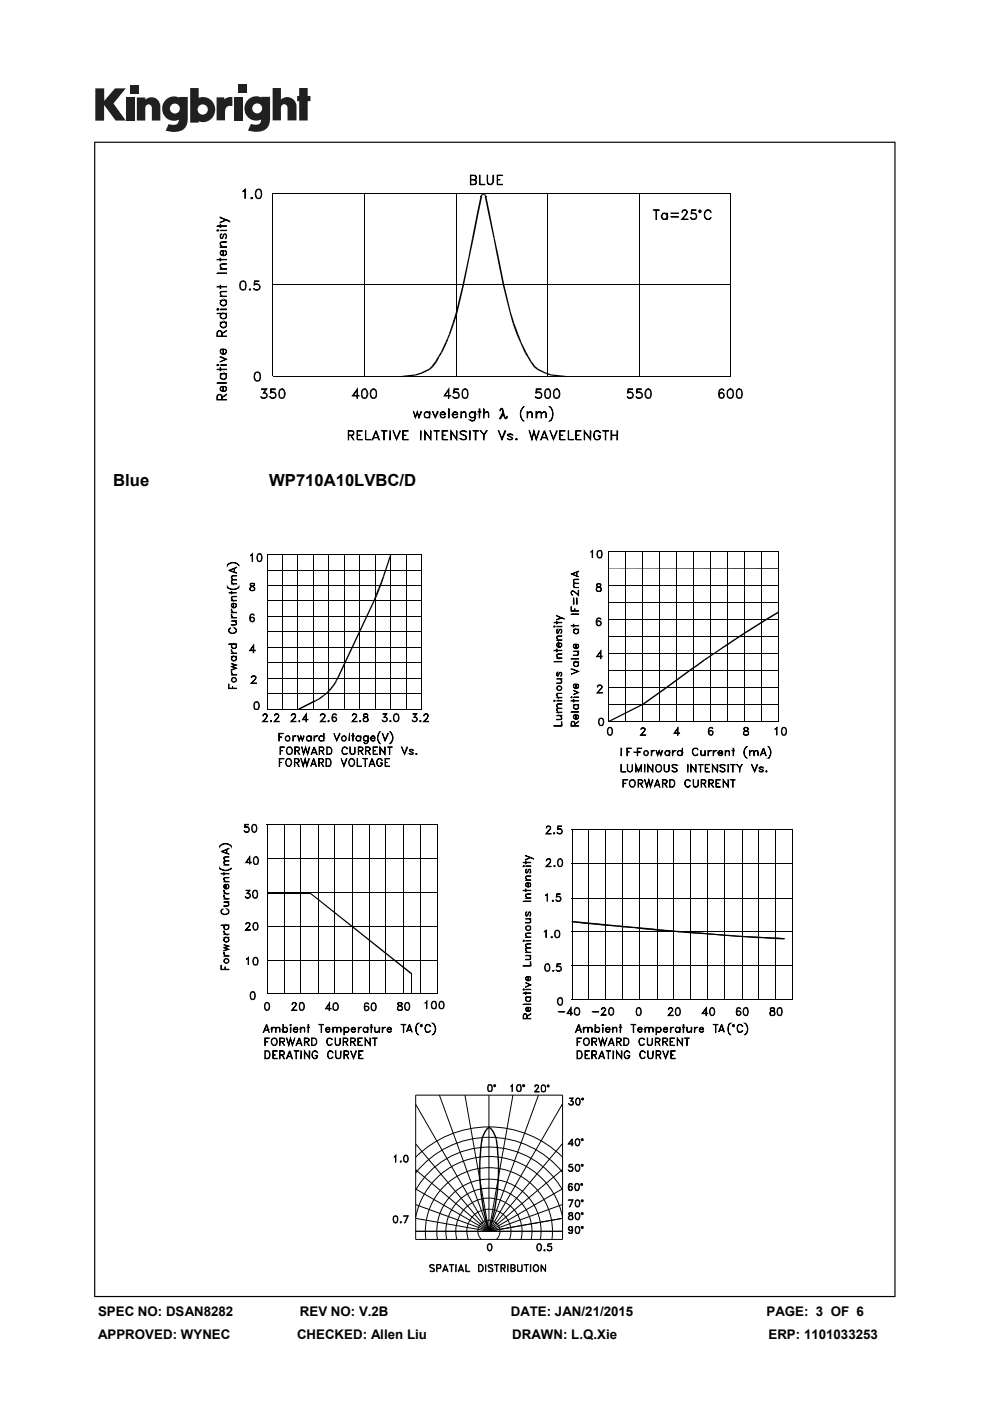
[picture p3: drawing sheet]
<svg xmlns="http://www.w3.org/2000/svg" width="210mm" height="297mm" viewBox="0 0 210 297" stroke-linecap="round" stroke-linejoin="round" font-family="sans-serif">
<defs><g id="words">
<g font-size="3.5">
<text x="24" y="103.1">Blue</text>
<text x="57.1" y="103.1">WP710A10LVBC/D</text>
</g>
<g font-size="2.8">
<text x="20.8" y="279">SPEC NO: DSAN8282</text>
<text x="63.6" y="279">REV NO: V.2B</text>
<text x="108.3" y="279">DATE: JAN/21/2015</text>
<text x="162.5" y="279">PAGE: 3 OF 6</text>
<text x="20.8" y="283.8">APPROVED: WYNEC</text>
<text x="63" y="283.8">CHECKED: Allen Liu</text>
<text x="108.6" y="283.8">DRAWN: L.Q.Xie</text>
<text x="163" y="283.8">ERP: 1101033253</text>
</g>
</g></defs>
<g fill="#231f20">
<path d="M20.2 18.7h1.9v2.7l2.3-2.7h2.3l-2.6 3.2 2.6 3.7h-2.2l-2.4-3.3v3.3h-1.9z"/>
<path d="M26.7 20.7h1.8v4.9h-1.8z"/>
<path d="M49.6 20.7h1.8v4.9h-1.8z"/>
<path d="M27.6 18h1.8v1.8h-1.8z"/>
<path d="M50.6 17.9h1.8v1.8h-1.8z"/>
<path d="M29 20.7h1.8v.4a1.9 1.9 0 0 1 2.2-.3 1.9 1.9 0 0 1 1 2v2.8h-1.8v-2.7a.7 .7 0 0 0-.7-.8 .7 .7 0 0 0-.7 .8v2.7h-1.8z"/>
<path d="M45.9 20.6h1.7v.5a2.02 2.02 0 0 1 1.7-.5v1.9h-.2a1.12 1.12 0 0 0-1.4 1.3v1.7h-1.8z"/>
<path d="M57.8 18.7h1.8v2.4a1.98 1.98 0 0 1 2.2-.3 1.98 1.98 0 0 1 1.1 2v2.7h-1.9v-2.6a.7 .7 0 0 0-.7-.8 .7 .7 0 0 0-.7 .8v2.6h-1.8z"/>
<path d="M63.5 18.7h1.8v1.6h.5v1.1h-.5v4.1h-1.8v-4.1h-.5v-1.1h.5z"/>
<path d="M40.3 18.7v7.3h1.8v-.3a2.63 2.63 0 0 0 3.5-2.5 2.63 2.63 0 0 0-3.5-2.5v-2zM41.9 23.2a1.1 1.1 0 0 1 2.2 0 1.1 1.1 0 0 1-2.2 0z"/>
<path d="M35.3 21a2.56 2.56 0 0 0-.6 3.3 2.56 2.56 0 0 0 3.2 1.1 1.09 1.09 0 0 1-1.5 1.1l-.6-.2-.7 1.4a5.3 5.3 0 0 0 3.8-.2 2.69 2.69 0 0 0 .9-2.4v-4.5h-1.8v.1l-.8-.2a2.44 2.44 0 0 0-1.9 .5zM36 23a1.06 1.06 0 0 1 2.1 0 1.06 1.06 0 0 1-2.1 0z"/>
<path d="M52.8 21a2.56 2.56 0 0 0-.6 3.3 2.56 2.56 0 0 0 3.2 1 1.09 1.09 0 0 1-1.5 1.1l-.7-.1-.6 1.4a5.3 5.3 0 0 0 3.7-.3 2.69 2.69 0 0 0 1-2.3v-4.6h-1.8v.2l-.9-.3a2.44 2.44 0 0 0-1.8 .6zM53.5 23a1.06 1.06 0 0 1 2.1 0 1.06 1.06 0 0 1-2.1 0z"/>
</g>
<g fill="#000">
<path d="M100.1 50.5l.4 .1-.9 4-.2-.1zM101.1 45.3l.4 .1-1 5.2-.4-.1zM101.9 41.7l.3 .1-.7 3.6-.4-.1zM101.9 41.5l.3 .2h-.3zM101.9 41.6l.3 .1zM102 41.3l.3 .2h-.3zM101.9 41.5l.3 .1zM102 41.3l.1-.1 .2 .3zM102.1 41.2l.1-.1 .2 .3-.1 .1zM101.9 41.6h.3v.2zM102.2 41.1l.2-.1 .1 .4zM102.4 41l.1 .4z"/>
<path d="M102.5 41h.2l-.1 .4zM102.8 41.5l.4 .1zM102.7 41h.1l-.2 .4zM102.8 41l.1 .1-.2 .3zM102.9 41.1l.1 .2-.3 .2zM102.7 41.5l.4-.1zM102.8 41.5l.3-.1 .1 .1zM102.8 41.7l.4-.1 .7 3.7-.3 .1zM103.6 45.4l.3-.1 1 5.2-.2 .1zM104.7 50.6l.2-.1 .9 4-.4 .1zM85 79.7l3.1-.3 .1 .2-3.2 .4zM88.1 79.4l1.3-.4 .1 .2-1.3 .4z"/>
<path d="M89.4 79l1.6-.8 .1 .2-1.6 .8zM91.6 77.6l.2 .3-.7 .5-.1-.2zM92.3 76.6l.4 .2-.9 1.1-.2-.3zM92.9 75.6l.3 .1-.5 1.1-.4-.2zM93.5 74.6l.3 .2-.6 .9-.3-.1zM94.4 72.6l.4 .1-1 2.1-.3-.2zM94.9 71.7l.2 .1-.3 .9-.4-.1zM95.2 70.8l.3 .2-.4 .8-.2-.1zM96 68.5l.3 .1-.8 2.4-.3-.2zM96.7 66.1l.4 .1-.8 2.4-.3-.1zM98.1 60.4h.3l-1.3 5.8-.4-.1zM99.4 54.5l.2 .1-1.2 5.8h-.3z"/>
<path d="M105.4 54.6l.4-.1 1.2 5.9h-.4zM106.6 60.4h.4l1.3 5.7-.2 .1zM108.1 66.2l.2-.1 .8 2.4-.3 .1zM108.8 68.6l.3-.1 .8 2.3-.3 .2zM109.6 71l.3-.2 .4 .9-.4 .1zM109.9 71.8l.4-.1 .3 .9-.2 .1zM110.4 72.7l.2-.1 1 2-.3 .2zM111.3 74.8l.3-.2 .5 1-.2 .1zM111.9 75.7l.2-.1 .6 1-.2 .2zM112.5 76.8l.2-.2 .8 1-.3 .3zM113.2 77.9l.3-.3 .7 .6-.2 .2zM114.2 78.2l1.5 .8-.1 .2-1.6-.8z"/>
<path d="M115.7 79l1.3 .4-.1 .2-1.3-.4zM117 79.4l3.1 .3-.1 .3-3.1-.4zM82.8 117.6h.2l-1.1 3.3h-.2zM79.7 126l.3 .2-.5 1.3-.3-.1zM80.2 124.7l.4 .1-.6 1.4-.3-.2zM80.7 123.5l.4 .1-.5 1.2-.4-.1zM81.2 122.1l.3 .1-.4 1.4-.4-.1zM81.7 120.8l.2 .1-.4 1.3-.3-.1zM147.1 141.4l2.2-1.6 .2 .3-2.2 1.6zM149.3 139.8l2.2-1.4 .2 .1-2.2 1.6zM151.5 138.4l2.2-1.5 .2 .2-2.2 1.4zM153.7 136.9l2.3-1.6 .2 .3-2.3 1.5z"/>
<path d="M156 135.3l2.2-1.4 .2 .2-2.2 1.5zM158.2 133.9l2.3-1.4 .1 .2-2.2 1.4zM160.5 132.5l2.3-1.5 .1 .3-2.3 1.4zM162.8 131l2.3-1.3 .1 .2-2.3 1.4zM63.3 150.2l3.1-1.6 .1 .4-3 1.5zM66.4 148.6l.4-.1 .2 .2-.5 .3zM66.8 148.5l.6-.3v.3l-.4 .2zM67.4 148.2l.4-.3 .1 .3-.5 .3zM67.8 147.9l.4-.3 .2 .3-.5 .3zM68.2 147.6l.4-.2 .2 .1-.4 .4zM68.6 147.4l.4-.4 .2 .2-.4 .3zM69.4 146.7l.2 .1-.4 .4-.2-.2z"/>
<path d="M69.7 146.3l.3 .2-.4 .3-.2-.1zM69.7 146.3l.4-.4 .2 .2-.3 .4zM70.4 145.5l.3 .2-.4 .4-.2-.2zM70.7 145.1l.3 .1-.3 .5-.3-.2zM71 144.6l.2 .2-.2 .4-.3-.1zM71.2 144.2l.3 .1-.3 .5-.2-.2zM71.5 143.7l.3 .2-.3 .4-.3-.1zM79.2 127.4l.3 .1-7.7 16.4-.3-.2zM129.1 152.9l7.2-3.7 .1 .3-7.2 3.6zM136.3 149.2l5-3.5 .1 .2-5 3.6zM141.3 145.7l5.7-4.3 .2 .3-5.8 4.2zM65.7 189.2l21.7 17.2-.2 .2-21.6-17.3z"/>
<path d="M121.3 195.3l2 .1v.4l-2-.3zM123.3 195.4l1.6 .2v.3l-1.6-.1zM124.9 195.6l2 .2v.3l-2-.2zM126.9 195.8l1.7 .1-.1 .4-1.6-.2zM128.6 195.9l2.2 .3v.3l-2.3-.2zM130.8 196.2l1.3 .1v.3l-1.3-.1zM132.1 196.3l2.5 .2v.3l-2.5-.2zM134.6 196.5l1.2 .1-.1 .4-1.1-.2zM135.8 196.6l2 .2-.1 .3-2-.1zM137.8 196.8l1.5 .2v.3l-1.6-.2zM139.3 197l1.9 .1v.4l-1.9-.2zM141.2 197.1l1.8 .2v.3l-1.8-.1z"/>
<path d="M143 197.3l3.5 .3v.3l-3.5-.3zM146.5 197.6l2.8 .2v.3l-2.8-.2zM149.3 197.8l3.4 .3v.2l-3.4-.2zM152.7 198.1l2.9 .2v.3l-2.9-.3zM160.5 198.6l1.2 .1v.2h-1.2zM163.8 198.7l1.7 .1v.4l-1.7-.1zM165.5 198.8l.9 .1v.3h-.9z"/>
<path d="M20 30v245h169.9v-245zM20.2 30.3h169.5v244.5h-169.5z"/>
</g>
<g fill="none" stroke="#000" stroke-width=".21">
<path d="M99.9 38.1l1-.1v-.6l-.4-.2h-.6v1.9h.6l.5-.4-.1-.4-.4-.2h.4l.1-.3a.57 .57 0 0 0-.5-.7h-.7v2.1l1.1-.1 .1-.6-.1-.4h-.4M99.9 38.1h.6M101.7 39.2v-2.1l.1 2h1l-1 .1M104.5 37.1v1.5l-.4 .5-.6-.3-.2-1.7 .1 1.7a.68 .68 0 0 0 .9 .3l.4-.5-.1-1.5M105.4 39.2v-2.1h1.1l-1 .1v1.9l1 .1h-1M105.5 38.1h.5h-.5M46 57.9l2 .1-1.9-.1M46 55l2 .1-1.9-.1M46 48.8l.3-.1v.3l-.3-.1h.3h-.2l.1-.1M46 47.9l2 .1-1.9-.1M46.7 56.9v.2h1.3v-.2h-1.2M46.7 52.3v.2h1.3v-.2h-1.2"/>
<path d="M46.7 48.8l1.3 .1-1.2-.1M46.8 49.7l.2-.1-.2 .3v.4l.2 .2 .4-.7a.36 .36 0 0 1 .6-.1 .67 .67 0 0 1-.2 .9l.2-.3-.2-.6-.3 .1-.3 .7-.2 .1a.6 .6 0 0 1-.2-.9zM46.8 55.3l-.1-.6 .2 .6M46.8 48.2l-.1-.7 .2 .7M47.3 54.1a.47 .47 0 0 1-.5-.4 .47 .47 0 0 1 .5-.5v.9l.6-.1 .1-.5-.4-.3 .2-.1 .2 .2a.62 .62 0 0 1-.1 .7 .62 .62 0 0 1-.6 .2 .56 .56 0 0 1-.6-.6 .56 .56 0 0 1 .7-.5v1M47.9 46.6l-1.2-.4v-.2l1.3 .6-1.3 .6 1.3-.6 .7 .4v-.1l-.7-.3M48 56l-1.1 .1-.1 .4 .3 .4-.3-.2-.1-.4a.8 .8 0 0 1 1-.4l.4 .1M48 51.4h-1.1l-.1 .5 .3 .4-.3-.3-.1-.4a.8 .8 0 0 1 1-.3l.4 .1M51.2 59.7a.64 .64 0 0 1 .8 .2 1.6 1.6 0 0 1-.1 1.4 .52 .52 0 0 1-.8-.1 1.32 1.32 0 0 1 .1-1.5zM51.6 59.6l.3 .1a1.66 1.66 0 0 1 0 1.7 .77 .77 0 0 1-1-.2 1.53 1.53 0 0 1 .3-1.5l.5-.1M51.9 42.1v-1.8l-.4 .2 .5-.4v2M53.5 42h-.2h.3"/>
<path d="M53.5 41.9l.1 .1-.3 .1-.1-.1 .4-.1M54 59.6h.9l-.8 .1-.1 .6 .6-.1 .5 .3a.72 .72 0 0 1-.3 1 .72 .72 0 0 1-1-.3 .64 .64 0 0 0 1 .1 .64 .64 0 0 0-.1-1l-.8 .1zM54.5 40.3l.4-.1a1.09 1.09 0 0 1 0 1.8h-.2a1.14 1.14 0 0 1-.2-1.7zM54.9 40.1a1.1 1.1 0 0 1 .5 1.6 .64 .64 0 0 1-.9 .3 1.24 1.24 0 0 1 .2-1.9h.3M57.9 41h97.1M57.9 41v38.8M77.3 41v38.8M96.7 41v38.8M103 41.6h.1M116.2 41v38.8M135.5 41v38.8M138.6 44.6l1.2-.1-1.2 .1"/>
<path d="M139.1 44.6v1.9l.1-1.9M141 46.4a.59 .59 0 0 1-.6-.5 .59 .59 0 0 1 .6-.6l.4 .2a.58 .58 0 0 0-.8-.2l-.4 .6a.68 .68 0 0 0 1.1 .5l.1-.1-.3 .1M141.5 45.2l-.1 1.3 .2-1.3M142.3 46l1.6-.1-1.5 .1M142.3 45.3l1.6-.1-1.5 .1M144.6 46.4l1.3 .1h-1.3l.8-.9 .3-.5-.3-.5h-.3l-.5 .4 .2-.4 .3-.1a.6 .6 0 0 1 .7 .6l-1.2 1.4M146.7 44.5h.9l-.8 .1-.1 .7a.71 .71 0 0 1 1 .2 .71 .71 0 0 1-.3 1 .71 .71 0 0 1-1-.4h.2a.58 .58 0 0 0 1 .1 .58 .58 0 0 0-.4-.9h-.6zM148.2 44.8l.1-.2h.3v.4l-.1 .1-.2-.3 .2-.2 .1 .1v.2l-.1 .1-.2-.1 .1-.1M150.7 46l-.1 .4h-.6a.99 .99 0 0 1-.5-1 .99 .99 0 0 1 .8-.8l.5 .4a.73 .73 0 0 0-.8-.5 .73 .73 0 0 0-.6 .8 .95 .95 0 0 0 .8 1.2l.4-.1 .2-.4M155 41v38.8M46 66.4l2 .1-1.9-.1M46 65.5l.3-.1v.3h-.3l.1-.2h.2v.2h-.2l.1-.2"/>
<path d="M46 60.8h2h-1.9M46 78.3l2 .1-1.9-.1M46 77.3h.3v.2l-.3-.1h.3h-.2l.1-.1M46.7 68.3l1.3 .1-1.2-.1M46.7 65.5v.2h1.3v-.2h-1.2M46.7 63.6l1.3 .1-1.2-.1M46.7 62.8l1.3 .1-1.2-.1M46.7 79.2l1.3 .1-1.2-.1M46.7 77.3l1.3 .1-1.2-.1M46.7 75.6v.1l1.2 .5-1.2 .6 1.3-.6-1.2-.6M46.8 61.2l-.1-.7 .2 .7M46.8 78.6l-.1-.7 .2 .7"/>
<path d="M47 71.2v-.6l-.3-.5h-.3l-.3 .5v.6l1.9 .1h-2l.2-1.1 .2-.1 .6 .1 .1 1M47.1 70.7l.9-.6-.9 .6M47.3 75.1a.51 .51 0 0 1-.5-.5 .51 .51 0 0 1 .5-.6v1.1l.5-.1 .2-.4-.1-.4-.3-.2a.54 .54 0 0 1 .5 .5 .54 .54 0 0 1-.3 .6 .7 .7 0 0 1-.9-.2 .7 .7 0 0 1 0-.9h.5v1.1M48 68.8a.59 .59 0 0 1-.6 .6 .59 .59 0 0 1-.6-.6l.2-.4a.58 .58 0 0 0-.2 .8l.7 .4a.68 .68 0 0 0 .5-1.1l-.2-.1 .2 .4M48 66.8a.6 .6 0 0 1-.6 .7 .6 .6 0 0 1-.6-.7l.2-.3-.2 .2-.1 .4a.74 .74 0 0 0 .7 .5 .74 .74 0 0 0 .7-.5l-.3-.6 .2 .3M48 64.1a.59 .59 0 0 1-.6 .6 .59 .59 0 0 1-.6-.6l.2-.4a.58 .58 0 0 0-.2 .9l.7 .3a.68 .68 0 0 0 .5-1l-.2-.2 .2 .4M48 79.7l-.2 .5-.5 .2a.57 .57 0 0 1-.5-.7l.2-.4-.2 .2-.1 .4a.69 .69 0 0 0 .6 .6 .69 .69 0 0 0 .7-.5l-.2-.7 .2 .4M48 61.9h-1.1l-.1 .4 .3 .5-.3-.3-.1-.4a.74 .74 0 0 1 1-.3l.4 .1M53 61.3v.1l.1-.1M53 61.3l.1 .1-.1 .1-.1-.2h.2M54.2 79a.64 .64 0 0 1 .9 .2 1.6 1.6 0 0 1-.2 1.4 .52 .52 0 0 1-.8-.1 1.32 1.32 0 0 1 .1-1.5zM54.7 78.9l.3 .1a1.66 1.66 0 0 1 0 1.7 .77 .77 0 0 1-1-.2 1.53 1.53 0 0 1 .2-1.5l.5-.1"/>
<path d="M57.9 79.8h97.1M57.9 60.4h97.1M46 81.2h2h-1.9M47 84.7v-.7l-.1-.2h-.6l-.2 .2v.7l1.9 .1h-2l.1-1 .3-.2 .6 .2 .1 .9M47.1 84.2l.9-.6-.9 .7M47.3 82.9l-.4-.1v-.7l.4-.1v.9h.2l.3-.1 .2-.2-.1-.5-.3-.1 .2-.1a.64 .64 0 0 1 0 .9 .64 .64 0 0 1-.8 .1 .64 .64 0 0 1-.1-.9l.5-.1v1M56.4 82.6h-.9v-.2h1.1l-.7 1M56.4 82.4l-.6 1h.5a.55 .55 0 0 1 .3 .7 .55 .55 0 0 1-.8 .3l-.5-.3a.7 .7 0 0 0 .9 .3 .7 .7 0 0 0 .4-.9l-.7-.3M57.4 82.4h1v.2h-.9l-.1 .6a.72 .72 0 0 1 1 .2 .72 .72 0 0 1-.2 1 .72 .72 0 0 1-1-.3h.2a.62 .62 0 0 0 .9 .1 .62 .62 0 0 0 0-.9 .62 .62 0 0 0-.9 .1zM58.4 83.4h.1M59.3 82.8a.55 .55 0 0 1 .9 0v1.3a.54 .54 0 0 1-.9 0zM59.9 82.4a1.16 1.16 0 0 1 0 2.1l-.5-.1a1.36 1.36 0 0 1 .3-2h.3"/>
<path d="M74 92.2h.9v-.7l-.9-.1-.1 1.9v-2h.7l.4 .2 .1 .5-.2 .2-.9 .1M74.4 92.3l.7 1-.6-1M74.8 83.9h1.4h-1.5l1.1-1.5v2.1l-.1-1.7-.8 1.1M75.7 93.3v-2h1.1l-1 .1v1.8l1 .1h-1M75.8 92.2h.6l-.6 .1M76.8 82.8a.55 .55 0 0 1 1 0v1.3a.54 .54 0 0 1-1 0zM77.4 82.4a1.16 1.16 0 0 1 0 2.1l-.5-.1a1.36 1.36 0 0 1 .4-2h.2M77.5 93.3v-2l.1 1.9h1.1l-1.1 .1M78.9 82.7a.64 .64 0 0 1 .8 .1 1.6 1.6 0 0 1-.2 1.5 .52 .52 0 0 1-.7-.2 1.32 1.32 0 0 1 .1-1.4zM79.1 92.8h1.2M79.3 82.4a1.36 1.36 0 0 1 .3 2 .77 .77 0 0 1-1-.3 1.41 1.41 0 0 1 .5-1.7h.3M79.3 92.8h.9"/>
<path d="M79.7 91.3l-.7 2 .7-1.7 .8 1.7-.7-2M80.9 91.4l1.2-.1-1.1 .1M81.4 91.4v1.9l.1-1.9M82.8 91.3l-.1 2 .1-2M84.9 91.3l-.8 1.7-.7-1.7 .7 2 .9-2M85.4 93.3v-2h1.2l-1 .1v1.8l1 .1h-1.1M85.6 92.2h.5l-.5 .1M89.3 91.3l-.1 2 .2-2M89.4 87.3l-.5 1.1-.4-1.1-.4 1.1-.4-1.1 .4 1.3 .4-1 .4 1 .5-1.3M90.7 88.5a.56 .56 0 0 1-.7-.5 .56 .56 0 0 1 .7-.6l.4 .2-.4-.3h-.3a.81 .81 0 0 0-.4 1.1 .6 .6 0 0 0 1.1 0l-.3 .1M91.1 87.3v1.3l.1-1.3M91.4 91.3l-.1 1.7-1.3-1.7v2h.2v-1.7l1.2 1.7 .1-2"/>
<path d="M92 91.4l1.2-.1-1.1 .1M92.6 91.4v1.9l.1-1.9M92.9 87.3h-.1l-.5 1.1-.6-1.1 .6 1.3 .7-1.3M93.4 87.8a.47 .47 0 0 1 .5-.4 .47 .47 0 0 1 .5 .4h-1l.2 .6a.48 .48 0 0 0 .8-.1v.1l-.1 .1a.62 .62 0 0 1-.7 0 .62 .62 0 0 1-.3-.7 .59 .59 0 0 1 .4-.5 .59 .59 0 0 1 .7 .2v.4h-1M93.8 93.3v-2h1.2l-1.1 .1v1.8l1.1 .1h-1.1M93.9 92.2h.5l-.5 .1M94.2 83.9h1.4h-1.4l1-1.5v2.1l-.1-1.7-.8 1.1M95.3 86.7h-.2v1.9h.2l.1-1.9M96.1 87.8a.47 .47 0 0 1 .4-.4 .47 .47 0 0 1 .5 .4h-.9l.1 .6a.52 .52 0 0 0 .8-.1l.1 .1a.63 .63 0 0 1-1 0l-.2-.4a.87 .87 0 0 1 .7-.7l.4 .2 .1 .4h-1M96.3 82.4h.9v.2h-.8l-.1 .6a.72 .72 0 0 1 1 .2 .72 .72 0 0 1-.3 1 .72 .72 0 0 1-.9-.3 .65 .65 0 0 0 1 .1 .65 .65 0 0 0-.3-1l-.7 .2zM96.9 91.3l-.1 1.7-1.2-1.7v2l.1-1.7 1.2 1.7 .1-2M97.8 87.3l-.1 1.3 .2-1.3"/>
<path d="M97.8 93.2a.74 .74 0 0 0 1.1-.4 1.11 1.11 0 0 0-1.1-.8l-.1-.3 .1-.2 .6-.1 .5 .2a.82 .82 0 0 0-1.3 .1l.1 .3 .7 .3a.47 .47 0 0 1 .4 .3 .47 .47 0 0 1 0 .5 .72 .72 0 0 1-1-.1h-.2l.3 .2M98.3 82.7a.6 .6 0 0 1 .8 .1v1.3a.54 .54 0 0 1-.9 0l-.1-.7zM98.8 82.4a1.45 1.45 0 0 1 .2 2 .65 .65 0 0 1-.9-.3 1.52 1.52 0 0 1 .4-1.7h.3M98.8 88.6l-.1-1.1a.66 .66 0 0 0-.9 .2l.5-.4h.3l.2 .4v.9M99.7 91.3l-.1 2 .2-2M99.9 89.2a.61 .61 0 0 0 .9-.5l-.1-1.4-.1 1.7-.3 .2-.7-.2 .3 .2M100.3 88.5h-.3a.64 .64 0 0 1-.3-.9l.3-.2 .7 .2a.66 .66 0 0 0-1-.1 .66 .66 0 0 0 0 1 .66 .66 0 0 0 1-.1l-.3 .1M100.3 91.4l1.2-.1-1.1 .1M100.8 91.4v1.9h.2v-1.9M101.4 87.4v-.1h.6v.1h-.5M101.7 86.7l-.1 1.9 .2-1.9M102.6 92.2l.6-.9h.1l-.6 .9-.8-.9 .8 .9-.1 1.1 .1-1.1"/>
<path d="M102.7 86.7l-.1 1.9 .1-1.9M103.6 88.6l-.1-1.1a.66 .66 0 0 0-.8 .2l.5-.4h.2l.3 .4v.9M107.2 91.3h-.1l-.6 1.7-.8-1.7 .8 2 .8-2M107.7 92.1a.82 .82 0 0 1 1.1 .1l-.5-.1-.6 .1 1.1 .7a.64 .64 0 0 1-1.1 .1l.4 .2 .5-.1v-.3l-.9-.4zM109.6 93.1l-.1 .1 .2-.1M109.6 93v.3l-.3-.1 .4-.2M111 89.1a2.03 2.03 0 0 1 .1-2.9 1.89 1.89 0 0 0 0 3.1l-.1-.2M111.9 87.3l-.1 1.3 .2-1.3M112.8 88.6l-.1-1.1a.66 .66 0 0 0-.8 .2l.5-.4h.2l.3 .4v.9M113.7 82.4h1.1v.2h-.9l-.2 .6a.73 .73 0 0 1 1.1 .1 .73 .73 0 0 1-.2 1.1 .73 .73 0 0 1-1-.3 .65 .65 0 0 0 1.1 .1 .65 .65 0 0 0-.4-1l-.6 .2zM113.8 87.3h-.1v1.3h.1l.1-1.3M114.3 91.3l-.6 1.7-.5-1.7-.4 1.7-.6-1.7 .6 2 .4-1.7 .5 1.7 .7-2"/>
<path d="M114.9 92.8h1.1M115 92.8h.9M115.4 91.3l-.7 2 .7-1.7 .8 1.7-.7-2M115.8 82.7a.6 .6 0 0 1 .8 .1v1.3a.54 .54 0 0 1-.9 0l-.1-.7zM115.8 88.6l-.1-1.1a.66 .66 0 0 0-.9 .2v.9v-.9a.54 .54 0 0 0-1 0l.5-.4h.3l.2 .4 .6-.4h.2l.3 .4v.9M116.3 82.4a1.45 1.45 0 0 1 .2 2 .65 .65 0 0 1-.9-.3 1.52 1.52 0 0 1 .4-1.7h.4M116.9 89.1a2.04 2.04 0 0 0-.4-2.9 2.03 2.03 0 0 1 0 3.1l.5-.2M117.6 82.8a.55 .55 0 0 1 .9 0 1.08 1.08 0 0 1-.4 1.6l-.4-.1a1.6 1.6 0 0 1-.1-1.5zM118.1 82.4a1.26 1.26 0 0 1 .3 2 .68 .68 0 0 1-.9-.3 1.41 1.41 0 0 1 .5-1.7h.2M118.2 91.3l-.8 1.7-.8-1.7 .8 2 .8-2M118.7 93.3v-2h1.1l-1 .1v1.8l1 .1h-1.1M118.8 92.2h.5l-.5 .1"/>
<path d="M120.5 93.3v-2l.1 1.9h1l-1 .1M122.1 93.3v-2h1.1l-1 .1v1.8l1 .1h-1M122.2 92.2h.6l-.6 .1M125.3 91.3l-.1 1.7-1.3-1.7v2l.1-1.7 1.3 1.7v-2M126.9 92.5h.3l-.1 .5-.7 .2a1.11 1.11 0 0 1 0-1.8h.5l.5 .3a.81 .81 0 0 0-1.1-.3 .81 .81 0 0 0-.4 1.1l.2 .5 .3 .3h.5l.5-.5v-.4h-.5l.1 .1M127.8 91.4l1.3-.1-1.2 .1M128.4 91.4v1.9l.1-1.9M129.8 92.3h1.1M129.8 92.2h1.1M129.8 93.3v-2h-.2v2h.2M130.9 91.3v2l.1-2M133.2 82.4h1v.2h-.9l-.1 .6a.7 .7 0 0 1 1 .1 .7 .7 0 0 1-.2 1 .7 .7 0 0 1-1-.2 .64 .64 0 0 0 1 .2 .64 .64 0 0 0 .1-.9 .64 .64 0 0 0-1 0z"/>
<path d="M134.2 83.4h.1M135.1 82.4h.9v.2h-.8l-.1 .6a.73 .73 0 0 1 1 .1 .73 .73 0 0 1-.2 1.1 .73 .73 0 0 1-1-.3 .65 .65 0 0 0 1.1 .1 .65 .65 0 0 0-.3-1l-.7 .2zM137.1 82.7a.64 .64 0 0 1 .9 .1 1.6 1.6 0 0 1-.2 1.5 .52 .52 0 0 1-.8-.2l-.1-.7zM137.5 82.4a1.36 1.36 0 0 1 .4 2l-.5 .1a1.09 1.09 0 0 1-.6-1.2 1.09 1.09 0 0 1 .8-.9M152.5 83.5a.61 .61 0 0 1 .9-.1 .61 .61 0 0 1 0 .9 .61 .61 0 0 1-.9-.1 1.5 1.5 0 0 1 .5-1.8l.5 .4v-.1a.64 .64 0 0 0-.9 .1l-.1 1 .3-.4h.5h.2v.7l-.6 .3-.3-.3v-.3M154.4 82.8a.63 .63 0 0 1 1 0 1.6 1.6 0 0 1-.2 1.5 .64 .64 0 0 1-.8-.2zM155 82.4a1.36 1.36 0 0 1 .3 2 .77 .77 0 0 1-1-.3 1.41 1.41 0 0 1 .5-1.7h.3M156.4 82.7a.64 .64 0 0 1 .9 .1v1.3a.64 .64 0 0 1-.9 .2l-.2-.7zM156.8 82.4a1.36 1.36 0 0 1 .4 2 .65 .65 0 0 1-1-.3 1.52 1.52 0 0 1 .5-1.7h.2M50.5 119.7a1.47 1.47 0 0 0-2.3 .2 1.56 1.56 0 0 1 2.5 0l-.1-.2M53.5 119.1v-1.5l-.4 .1 .5-.3v1.7M54.7 117.6a.45 .45 0 0 1 .7 .1v1a.45 .45 0 0 1-.7 .2l-.1-.8z"/>
<path d="M55.1 117.4a.96 .96 0 0 1 0 1.7 .96 .96 0 0 1-.2-1.7h.3M56.6 117.6h32.8M56.6 117.6v32.8M59.9 117.6v32.8M63.2 117.6v32.8M66.5 117.6v32.8M69.8 117.6v32.8M73 117.6v32.8M76.3 117.6v32.8M79.6 117.6v32.8M82.9 117.6v32.8M86.1 117.6v32.8"/>
<path d="M89.4 117.6v32.8M125.6 118.3v-1.4l-.3 .1 .4-.3v1.6M126.9 116.9l.6-.1v.2l.1 .6-.1 .5a.45 .45 0 0 1-.7-.1l-.1-.6zM127.3 116.7l.2 .1 .2 .6a.74 .74 0 0 1-.6 .9 .84 .84 0 0 1-.5-.9 .84 .84 0 0 1 .8-.7M129.1 116.9h36.1M129.1 116.9v36M132.7 116.9v36.1M136.3 116.9v36.1M139.9 116.9v36.1M143.5 116.9v36.1M147.1 116.9v36.1M150.7 116.9v36.1"/>
<path d="M154.3 116.9v36.1M158 116.9v36.1M161.6 116.9v36.1M165.2 116.9v36M48.5 136.5l1.7 .1-1.6-.1M48.5 120.9l1.7 .6-1.5-.6 1.5-.6-1.6 .6M48.5 125.7h1.7h-1.6M49.1 139.1l1.1 .1-1-.1M49.1 138.5h1.1h-1M49.1 131.6l1.1 .1-1-.1M49.1 130.9l1.1 .1-1-.1M49.1 129.8l1.1 .1-1-.1"/>
<path d="M49.1 127.3l1.1 .1-1-.1M49.1 123.7l1.1 .1-1-.1M49.2 137.8v.2l.3 .5-.4-.5v-.2h.1M49.2 130.3v.2l.3 .4-.4-.4v-.2h.1M49.2 129.2v.2l.3 .4-.4-.4v-.2h.1M49.2 125.9l-.1-.5 .1 .5M49.5 128.8a.43 .43 0 0 1-.4-.4 .43 .43 0 0 1 .4-.4v.8h.2a.47 .47 0 0 0 .4-.3 .47 .47 0 0 0-.1-.4l-.2-.1a.53 .53 0 0 1 .1 .9 .53 .53 0 0 1-.8-.5l.1-.4h.4v.8M49.7 120.5v.8M49.7 133.2l.4 .3a.76 .76 0 0 1-.8 .7 .76 .76 0 0 1-.7-.7l.3-.4a.66 .66 0 0 0-.3 .9 .66 .66 0 0 0 .9 .3l.2-.1a.63 .63 0 0 0 .5-.7l-.5-.4 .1 .1M49.7 120.4v1M50 131.9v.5l-.9 .1h1l.1-.4-.4-.4 .3 .2M50.1 139.6a.47 .47 0 0 1-.5 .5 .47 .47 0 0 1-.4-.5l.1-.4-.2 .6 .4 .4 .4-.1 .3-.3-.3-.6 .3 .4"/>
<path d="M50.1 136.9a.48 .48 0 0 1-.5 .5 .48 .48 0 0 1-.4-.5l.1-.3-.1 .1-.1 .4a.56 .56 0 0 0 .5 .4 .56 .56 0 0 0 .6-.4l-.1-.4-.2-.1 .3 .3M50.2 126.5h-.9l-.1 .3 .1 .5a.55 .55 0 0 1-.1-.8h1.1M50.2 122.1l-1 .1v.3l.1 .4h.9l-.9 .1-.1 .2 .1 .5a.47 .47 0 0 1-.2-.4 .47 .47 0 0 1 .2-.4 .55 .55 0 0 1-.1-.8h1.1M50.5 124.6l-.6 .3a1.71 1.71 0 0 1-1.7-.5v.1a1.64 1.64 0 0 0 2.5-.1l-.1 .2M53 137.9l1.1 .1h-1.1l.8-1.2v1.6l-.1-1.5-.7 1.1M53 123.8l.1 .4 .3 .1 .4-.1 .1-.5-.8 .1 .1 .4 .3 .1a.56 .56 0 0 1 .5 .3 .56 .56 0 0 1-.1 .6 .52 .52 0 0 1-.8-.1 .52 .52 0 0 1 .3-.8l.4 .2 .1 .5a.52 .52 0 0 1-.5 .2 .52 .52 0 0 1-.4-.5l.2-.2 .7-.3 .1-.5-.6-.1zM53 131a.51 .51 0 0 1 .8-.1 .51 .51 0 0 1 0 .8 .51 .51 0 0 1-.8-.1 .9 .9 0 0 1 .6-1.4l.3 .2-.1-.1a.45 .45 0 0 0-.7 .2l-.1 .8 .3-.4h.4l.2 .6-.4 .3-.4-.3v-.2M56.6 124.1h32.8M56.6 134h32.8M56.6 130.7h32.8M56.6 127.4h32.8M56.6 137.2h32.8"/>
<path d="M56.6 120.9h32.8M117.5 132.8h.2l-.1 .2-.1-.1 .1-.1M117.5 131.9l1.7 .1-1.6-.1M117.5 137.9l1.7 .1-1.6-.1M118.1 132.8l1.1 .1-1.1-.1M118.1 135.7l1.1 .1-1.1-.1M118.1 139.5l1.1 .1-1.1-.1M118.1 132.3v-.5l.1 .5M118.1 133.5l.2-.1-.2 .2v.5l.2 .1 .4-.7 .2-.1a.47 .47 0 0 1 .3 .4 .47 .47 0 0 1-.3 .4l.2-.2-.2-.5-.2 .1-.3 .6h-.3zM118.1 138.2v-.6l.1 .6M118.5 137.2a.43 .43 0 0 1-.4-.4 .43 .43 0 0 1 .4-.5v.9h.2a.47 .47 0 0 0 .4-.3 .47 .47 0 0 0-.1-.5l-.2-.1a.53 .53 0 0 1 0 1 .53 .53 0 0 1-.7-.5l.1-.5h.4v.9M119 131l-.9-.5 1.1 .5-1.1 .4 1-.4 .6 .3-.5-.3"/>
<path d="M119.2 134.9h-.9l-.2 .3 .2 .5a.55 .55 0 0 1-.2-.8h1.2M119.2 138.7h-.9l-.2 .3 .2 .5a.47 .47 0 0 1-.2-.4 .47 .47 0 0 1 .2-.5l1 .1M121.1 139.6l1.6 .1-1.5-.1M121.1 132.6l1.6 .1-1.5-.1M121.1 130.2h1.6h-1.5M121.1 121.7l1.6 .6-1.4-.6 1.4-.6-1.5 .6M121.2 128.6v.9l1.5 .1h-1.6v-1h.2M121.6 138l1.1 .1-1-.1M121.6 124.6h1.1h-1M121.6 133.4l1.1 .1-1-.1M121.7 128.1l-.1-1.3 .2 1.3M121.7 133l-.1-.6 .2 .6"/>
<path d="M121.9 129.5v-.4l.1 .4M122.1 137.4a.47 .47 0 0 1-.4-.2 .47 .47 0 0 1 .1-.5l.3-.1v.8h.5v-.5l-.1-.3 .1 .1 .1 .4-.1 .3a.57 .57 0 0 1-.8 0 .57 .57 0 0 1 0-.8h.4v.8M122.3 121.4v.7M122.4 128.1l-.1-1.3 .2 1.3M122.4 121.3v.9M122.6 138.4v.2l-.1 .3h-.9l.9 .1a.36 .36 0 0 0 .1-.6l-.1-.3 .1 .3M122.6 126.2l.1-1v1.1l-1.1-1-.3 .1-.1 .2 .3 .6a.44 .44 0 0 1-.4-.6 .44 .44 0 0 1 .6-.3l1 .9M122.6 133.8a.47 .47 0 0 1-.4 .5 .47 .47 0 0 1-.5-.5l.2-.3-.3 .6a.68 .68 0 0 0 1 .2l.1-.2-.1-.6 .1 .3M122.7 122.9h-.7a.36 .36 0 0 0-.2 .6l.2 .1h.7l-.7 .1a.36 .36 0 0 0-.2 .6l.2 .3-.4-.4 .1-.5 .3-.1-.3-.1-.1-.4a.9 .9 0 0 1 1.2-.2M126.5 131.9a.55 .55 0 0 1 .9-.2 .55 .55 0 0 1 0 .9 .55 .55 0 0 1-.9-.1 .83 .83 0 0 1 0-1 .83 .83 0 0 1 .9-.4l.1 .2-.2-.1a.45 .45 0 0 0-.7 .1l-.1 .8 .4-.4 .5 .2a.41 .41 0 0 1-.3 .7 .41 .41 0 0 1-.5-.5M126.6 139.1l1.1 .1h-1.2l1-1.2v1.6l-.1-1.4-.8 1M126.6 123.8l-.1 .4 .2 .2 .6-.1 .1-.4h-.8v.3l.3 .2a.54 .54 0 0 1 .7 .6 .54 .54 0 0 1-.8 .4 .54 .54 0 0 1-.1-.9 .49 .49 0 0 1 .7 .1 .49 .49 0 0 1-.2 .7 .49 .49 0 0 1-.7-.2l.1-.4 .7-.3 .2-.4a.6 .6 0 0 0-.9-.2z"/>
<path d="M129.1 138.5h36M129.1 134.9h36M129.1 131.3h36M129.1 127.8h36M129.1 124.1h36M129.1 120.5h36M48.6 145.1v.8l1.6 .1h-1.7v-.9h.1M49.1 144.1a.56 .56 0 0 1 .8-.4 .56 .56 0 0 1 0 .9 .56 .56 0 0 1-.8-.4 .48 .48 0 0 1 .6-.5 .48 .48 0 0 1 .2 .8h-.6l-.1-.3v-.1M49.1 143l1.1 .1-1-.1M49.1 140.7l.8 .3-.8 .3 .8 .4-.8 .4 1.1-.4-.9-.4 .9-.3-1-.3M49.2 142.4v.2l.3 .4-.4-.4v-.2h.1M49.3 145.9v-.4l.1 .4"/>
<path d="M53.3 144.8l1.1 .1h-1.2l1-1.2-.2-.3-.7 .1a.6 .6 0 0 1 1 0l-.2 .6-.8 .8M54 149.1a.47 .47 0 0 1 .4-.2 .47 .47 0 0 1 .4 .2 .76 .76 0 0 1 .2 .8 .76 .76 0 0 1-.7 .5l-.2-.1a1.15 1.15 0 0 1-.1-1.2zM54.5 148.8a1.03 1.03 0 0 1 .2 1.6h-.6l-.2-.3v-1l.2-.2 .5-.1M55.8 152.9l1 .1h-1.1l.7-.7 .2-.5-.2-.4h-.3l-.3 .4v-.1l.3-.4h.3a.54 .54 0 0 1 0 1l-.6 .7M56.6 147.1h32.8M56.6 143.8h32.8M56.6 140.5h32.8M56.6 150.4h32.8M57.5 152.9h.1M57.5 152.8v.2l-.1-.1 .2-.1M58.2 152.9l1 .1h-1.1a1.89 1.89 0 0 0 1-1.3l-.3-.3h-.3l-.3 .4 .3-.5 .6 .2a.55 .55 0 0 1-.2 .8l-.7 .7M59.2 156.2h.5l-.5 .1"/>
<path d="M59.5 159.1h.4l-.4 .1M60.1 155.6h-.9l-.1 1.5v-1.6l1.1 .1M60.3 158.4h-.8l-.1 1.6v-1.6h1M61.2 156.1a.5 .5 0 0 1 .2 .7 .5 .5 0 0 1-.7 .1v-.7l.6-.1M61.2 156a.66 .66 0 0 1 .1 1.1h-.5a.62 .62 0 0 1-.3-.8 .62 .62 0 0 1 .8-.3M61.4 158.4a.73 .73 0 0 1 .6 .8 .73 .73 0 0 1-.7 .7l-.3-.1-.2-.4a.73 .73 0 0 1 .7-1M61.5 158.4a.8 .8 0 0 1 .5 1 .8 .8 0 0 1-1 .5 .87 .87 0 0 1-.2-1 .87 .87 0 0 1 .8-.5M61.8 152.9l1 .1h-1.1l.9-1v-.5l-.2-.1h-.3l-.2 .4-.1-.1 .3-.4h.3l.3 .4-.2 .6-.7 .7M62.2 156l-.1 1.1 .2-1.1M62.6 159.1h.6a.35 .35 0 0 0 .3-.3 .35 .35 0 0 0-.3-.4h-.6l-.1 1.6v-1.6h.7l.3 .1v.5l-.3 .2h-.6M62.8 156.1l-.4 .1-.2 .3 .2-.4h.5M63 159.2l.5 .8-.4-.8"/>
<path d="M63.5 152.9h.1M63.5 152.8v.2l-.1-.1 .2-.1M64.1 152.5l1.2 .1h-1.2l.9-1.3v1.7l-.1-1.4-.7 1M64.5 156l-.4 .9-.3-.9-.3 .9-.4-.9 .4 1.1 .3-.9 .3 .9 .5-1.1M65.6 157.1a.51 .51 0 0 1-.5-.5 .51 .51 0 0 1 .5-.5l.3 .1a.56 .56 0 0 0-.9 0 .56 .56 0 0 0 .2 .9h.5l.2-.2-.2 .2M65.7 158.4l-.5 1.4-.4-1.4-.4 1.4-.4-1.4 .4 1.6 .4-1.4 .4 1.4 .5-1.6M66 156l-.1 1.1 .2-1.1M66.2 159.6h.9M66.3 159.5h.7M66.6 158.4l-.6 1.6 .6-1.4 .7 1.4-.6-1.6M66.7 156l-.1 1.1 .2-1.1M67.4 156.1l-.5 .1-.2 .3a.51 .51 0 0 1 .7-.4"/>
<path d="M67.8 159.1h.6a.35 .35 0 0 0 .2-.3 .35 .35 0 0 0-.2-.4h-.6l-.1 1.6v-1.6h.7l.2 .1v.5l-.2 .2h-.6M68 152.9h1.1l-1.1 .1a1.89 1.89 0 0 0 .9-1.3l-.3-.3h-.3l-.3 .4 .3-.5 .6 .2a.55 .55 0 0 1-.2 .8l-.7 .7M68.2 159.2l.5 .8-.4-.8M68.3 157.1a.52 .52 0 0 1-.6-.5 .52 .52 0 0 1 .6-.5l.3 .1a.58 .58 0 0 0-.9 0 .58 .58 0 0 0 .2 .9h.6l.1-.2-.2 .2M68.7 155.5l-.1 1.6 .2-1.6M69.7 152.9h-.1h.2M69.7 152.8l.1 .1-.2 .1v-.1l.2-.1M69.8 159.9a.75 .75 0 0 0 .5-.9 .75 .75 0 0 0-.9-.6v1.5h.5M69.8 160a.83 .83 0 0 0 .6-.8 .83 .83 0 0 0-.6-.8h-.5v1.6h.6M70.5 152.3a.5 .5 0 0 1 .8-.2 .5 .5 0 0 1 0 .8 .5 .5 0 0 1-.8-.1 .9 .9 0 0 1 .6-1.5l.2 .3v-.1a.45 .45 0 0 0-.7 .2l-.1 .7 .2-.3 .6 .1a.45 .45 0 0 1-.1 .6 .45 .45 0 0 1-.6 0v-.4M72.1 155.5l-.7 1.4-.6-1.4 .6 1.6 .8-1.6M73 156.1a.5 .5 0 0 1 .4 .6 .5 .5 0 0 1-.7 .3l-.2-.5a.46 .46 0 0 1 .6-.4"/>
<path d="M73 156l.2 .1a.63 .63 0 0 1 0 1h-.5a.61 .61 0 0 1-.2-.7 .61 .61 0 0 1 .6-.4M73.6 159.6l-.1 .2a.71 .71 0 0 1-.9-.5 .71 .71 0 0 1 .6-.9l.5 .4-.5-.4a.83 .83 0 0 0-.7 .7 .83 .83 0 0 0 .6 .9l.5-.2 .1-.2M74 155.5v1.6l.1-1.6M74.6 156.1l.5-.1-.5 .1M74.7 152.9l1 .1h-1.1a1.89 1.89 0 0 0 1-1.3l-.3-.3h-.3l-.3 .4 .3-.5 .6 .2a.55 .55 0 0 1-.2 .8l-.7 .7M74.9 155.5l-.1 1.6 .2-1.6M75.2 158.4v1.1l-.1 .3-.2 .1-.5-.1-.2-1.4 .1 1.4a.62 .62 0 0 0 1-.3v-1.1M76.1 157.1a.51 .51 0 0 1-.5-.5 .51 .51 0 0 1 .5-.5l.3 .1a.56 .56 0 0 0-.9 0 .56 .56 0 0 0 .2 .9h.5l.2-.2-.2 .2M76.1 159.1l.7-.1v-.5l-.7-.1-.1 1.6v-1.6l.9 .1 .1 .4-.2 .2-.7 .1M76.4 159.2l.6 .8-.5-.8M76.4 152.9h-.1h.2M76.4 152.8l.1 .1-.2 .1-.1-.1 .3-.1"/>
<path d="M76.5 156l-.1 1.1 .2-1.1M77.2 151.4l-.1 .4 .3 .3 .5-.2v-.4l-.5-.1-.2 .4 .1 .1 .6 .3 .2 .5a.57 .57 0 0 1-.6 .3 .57 .57 0 0 1-.5-.6l.4-.3 .4 .1 .2 .2-.1 .5a.6 .6 0 0 1-.8-.2l.2-.4 .6-.4a.36 .36 0 0 0-.1-.6zM77.3 157.6a.54 .54 0 0 0 .8-.4l-.1-1.2-.1 1.4-.2 .2-.5-.2 .1 .2M77.6 159.1h.6a.35 .35 0 0 0 .3-.3 .35 .35 0 0 0-.3-.4h-.6l-.1 1.6v-1.6h.7l.3 .1v.5l-.3 .2h-.6M77.7 157.1l-.5-.2v-.7l.2-.1 .6 .1a.55 .55 0 0 0-.8-.1 .55 .55 0 0 0 0 .8l.1 .2h.6l.1-.2-.2 .2M78 159.2l.5 .8-.4-.8M78.7 156.5l.2-.3a.36 .36 0 0 1 .4-.1 .36 .36 0 0 1 .2 .4h-.8l.2 .5a.36 .36 0 0 0 .6-.2v.1l-.1 .2a.54 .54 0 0 1-.8-.6 .54 .54 0 0 1 .9-.3v.4h-.8M79.1 160v-1.6h1h-.9v1.5l.9 .1h-.9M79.2 159.1h.4l-.4 .1M80.5 157.5a1.83 1.83 0 0 1 .1-2.4 1.65 1.65 0 0 0 0 2.6v-.2M81.5 152a.54 .54 0 0 1 .6 .4 .54 .54 0 0 1-.4 .7 .54 .54 0 0 1-.6-.4l.3 .2h.5M81.7 158.4l-.1 1.4-1-1.4v1.6v-1.4l1.1 1.4v-1.6"/>
<path d="M81.8 152.1l.2 .2M81.8 152.1l.1 .1M82 151.4l-.8-.1h.9l-.6 .8M82 151.3l-.6 .8h.4M82 152.3v.6M82.2 158.4h1h-.9M82.3 155.5l-.6 1.4-.6-1.4 .6 1.6 .7-1.6M82.6 158.4v1.6l.1-1.6M82.9 152.9h-.1h.1M82.9 152.8v.1l-.1 .1-.1-.1 .2-.1M82.9 157.5a1.55 1.55 0 0 0-.2-2.4 1.65 1.65 0 0 1 0 2.6l.3-.2M83.6 151.7a.47 .47 0 0 1 .4-.3 .47 .47 0 0 1 .5 .3 .76 .76 0 0 1 .1 .8 .76 .76 0 0 1-.6 .4 .82 .82 0 0 1-.4-1.2z"/>
<path d="M84.1 151.3a.96 .96 0 0 1 0 1.7h-.1a.95 .95 0 0 1-.6-.8 .95 .95 0 0 1 .6-.9h.2M86.4 158.4l-.6 1.4-.7-1.4 .7 1.6 .7-1.6M86.9 159a.52 .52 0 0 1 .8 .1l-.4-.1h-.4v.2l.8 .5-.1 .2-.5 .1-.3-.2 .7 .1 .1-.2-.7-.4zM87.8 152a.54 .54 0 0 1 .7 .4 .54 .54 0 0 1-.4 .7 .54 .54 0 0 1-.7-.4 .51 .51 0 0 0 .7 .2 .51 .51 0 0 0 .3-.6M88.2 159.8l.2 .1-.1 .1zM88.4 151.4l-.8-.1h.8l-.6 .8M88.4 151.3l-.6 .8h.4l.2 .2M89.2 152.9h-.1h.2M89.2 152.8l.1 .1-.2 .1-.1-.1 .3-.1M89.9 152.9l1 .1h-1.1l.9-1v-.5l-.1-.1h-.4l-.2 .4-.1-.1 .3-.4h.4l.2 .4-.2 .6-.7 .7M117.5 148.5h.2l-.1 .2-.1-.1 .1-.1M117.5 140.2l1.7 .1-1.6-.1"/>
<path d="M118.1 151.7l1.1 .1-1.1-.1M118.1 151l1.1 .1-1.1-.1M118.1 148.5l1.1 .1-1.1-.1M118.1 147.9h1.1h-1.1M118.1 145.8a.56 .56 0 0 1 .8-.4 .56 .56 0 0 1 0 1 .56 .56 0 0 1-.8-.4 .48 .48 0 0 1 .6-.5 .48 .48 0 0 1 .2 .8h-.6l-.2-.3 .1-.2M118.1 143.9l1.1 .1-1.1-.1M118.1 142.6v.6l.2 .1 .4-.7 .2-.1a.46 .46 0 0 1 .3 .4 .46 .46 0 0 1-.3 .5l.2-.4-.1-.4h-.3l-.4 .8-.2-.4v-.2l.2-.3zM119 152v.4l-.9 .2 1-.1 .1-.3-.4-.4 .3 .2M119 144.2a.36 .36 0 0 1-.2 .6l-.7 .1 1-.1 .1-.4-.4-.4 .3 .2M119.2 154l-1.7-.1h1.6l.1-.9 .1 1M119.2 149.3l-1 .1-.1 .3 .2 .4h.9l-1 .1-.1 .4 .2 .4a.55 .55 0 0 1-.2-.8l.2-.1a.55 .55 0 0 1 0-.9l1 .1M119.2 147l-1 .1-.1 .3 .2 .5a.64 .64 0 0 1-.2-.9h1.2"/>
<path d="M121.1 150.9l1.6 .1-1.5-.1M121.1 148.5l1.6 .1-1.5-.1M121.1 147.8l.2-.1v.2h-.2l.2-.1M121.1 141.8l1.5 .6-1.5 .5 1.6-.5-1.5-.6M121.6 149.4l1.1 .1-1-.1M121.6 147.8l1.1 .1-1-.1M121.6 146.3l1 .5-1 .5 1.1-.5-1-.5M121.6 140.3l1.1 .1-1-.1M121.7 148.9l-.1-.6 .2 .6M121.9 153.9l-.1-.8-.4-.1-.2 .9 1.5 .1h-1.6v-.6l.3-.5a.46 .46 0 0 1 .6 .5v.5M122 153.4l.7-.5-.7 .6M122.1 152.4a.47 .47 0 0 1-.4-.2 .47 .47 0 0 1 .1-.5l.3-.1v.8l.5-.1v-.5l-.1-.2 .1 .1 .1 .4-.1 .3a.57 .57 0 0 1-.8 0 .57 .57 0 0 1 0-.8h.4v.8"/>
<path d="M122.1 145.9a.47 .47 0 0 1-.4-.3 .47 .47 0 0 1 .1-.5h.3v.8l.5-.1v-.5l-.1-.2h.1l.1 .5-.1 .3a.57 .57 0 0 1-.8-.1 .57 .57 0 0 1 0-.7h.4v.8M122.6 149.7a.48 .48 0 0 1-.4 .6 .48 .48 0 0 1-.5-.6l.2-.2-.2 .1-.1 .3a.57 .57 0 0 0 .5 .5 .57 .57 0 0 0 .6-.4l-.1-.5 .1 .2M122.6 140.7a.47 .47 0 0 1-.4 .6 .47 .47 0 0 1-.5-.6l.2-.3a.54 .54 0 0 0-.1 .8 .54 .54 0 0 0 .8 .1l.1-.4-.1-.5 .1 .3M126.7 146.8l1.1 .1h-1.2l.8-.8a.45 .45 0 0 0 .1-.7l-.5-.1-.3 .4 .2-.4a.52 .52 0 0 1 .6 0 .52 .52 0 0 1 .2 .5l-1 1.1M127.2 152.4l.6-.1 .2 .6a.63 .63 0 0 1-.6 .9l-.4-.6zM127.5 152.3a.84 .84 0 0 1 .6 .8 .84 .84 0 0 1-.7 .8 .87 .87 0 0 1-.5-.9 .87 .87 0 0 1 .7-.7M129.1 153h36M129.1 149.3h36M129.1 145.8h36M129.1 142.1h36M129.1 154.4l.4-.1 .2 .2 .1 .6-.1 .6a.45 .45 0 0 1-.7-.1l-.1-.6zM129.5 154.2a.96 .96 0 0 1-.2 1.7 .96 .96 0 0 1 0-1.7h.3"/>
<path d="M131.8 158.6l-.1 1.6 .2-1.6M133 159.4h.5l-.5 .1M133.9 158.7h-.9v1.5v-1.6l1 .1M134.4 159.5h1.4h-1.3M135.3 159.4h.5l-.5 .1M135.9 155.8l1 .1h-1.1a1.89 1.89 0 0 0 1-1.4l-.6-.1-.3 .2 .3-.3h.3l.4 .2a1.89 1.89 0 0 1-1 1.4M136.1 158.7h-.8l-.1 1.5v-1.6l1 .1M137.1 159.2a.46 .46 0 0 1 .3 .6 .46 .46 0 0 1-.6 .2l-.2-.4a.46 .46 0 0 1 .6-.4M137.1 159.1a.56 .56 0 0 1 .4 .9 .56 .56 0 0 1-.9 0 .56 .56 0 0 1 .3-.9h.3M138.2 159.1l-.1 1.1 .2-1.1M138.8 159.2a.46 .46 0 0 0-.6 .4 .43 .43 0 0 1 .2-.4 .43 .43 0 0 1 .5 0M140.5 159.1l-.3 .9-.4-.9-.3 .9-.4-.9 .4 1.1 .3-.8 .4 .8 .4-1.1"/>
<path d="M142 159.1l-.1 1.1 .2-1.1M142.7 159.1l-.1 1.1 .2-1.1M143 155.4l1.1 .1h-1.1l.8-1.2v1.6l-.1-1.4-.7 1M143.4 159.2l-.4 .1-.3 .3a.51 .51 0 0 1 .8-.4M144.6 158.6v1.6l.1-1.6M148 159.8l-.1 .2a.76 .76 0 0 1-1-.3 .76 .76 0 0 1 .3-1h.7l.1 .2-.1-.2a.66 .66 0 0 0-1.1 .5 .76 .76 0 0 0 .3 .8 .76 .76 0 0 0 .8 .1l.1-.3M149.6 159.1l-.1 1.1 .1-1.1M150.2 159.1v1.1l.1-1.1M150.3 155.1a.51 .51 0 0 1 .8-.1 .51 .51 0 0 1 0 .7 .51 .51 0 0 1-.8-.1 .9 .9 0 0 1 .6-1.4l.3 .3-.1-.1a.45 .45 0 0 0-.7 .1l-.1 .8 .3-.3h.4l.2 .1v.5l-.5 .2-.3-.2v-.3M150.9 159.2l-.4 .1-.3 .3a.51 .51 0 0 1 .8-.4M151.3 159.1v1.1l.1-1.1M152 159.2l-.4 .1-.3 .3a.51 .51 0 0 1 .8-.4"/>
<path d="M152.4 159.6a.47 .47 0 0 1 .2-.4 .47 .47 0 0 1 .5 .1l.1 .3h-.8v.4l.3 .1 .6-.1a.54 .54 0 0 1-.8 .1 .54 .54 0 0 1 0-.8 .54 .54 0 0 1 .8 .2v.2h-.9M153.9 159.1l-.1 1.1 .2-1.1M155.2 159.2l.5-.1-.4 .1M155.6 158.6l-.1 1.6 .2-1.6M157.9 154.3a.45 .45 0 0 0 .1 .7l.5-.2 .1-.3-.2-.2-.5 .1v.2l.9 .7a.46 .46 0 0 1-.4 .6l-.6-.2v-.6l.2-.1 .5 .1 .2 .5a.6 .6 0 0 1-.8 .1v-.6l.6-.2 .2-.4a.6 .6 0 0 0-.8-.2zM159 159.1v1.1l.1-1.1M161.4 159.8h.9M161.5 159.7h.8M161.9 158.6l-.7 1.6 .7-1.4 .6 1.4-.5-1.6M164.7 155.9v-1.5l-.3 .1 .4-.3v1.7M166 154.4a.45 .45 0 0 1 .7 .1v1.1a.45 .45 0 0 1-.7 .1l-.2-.7zM166.3 154.2a.96 .96 0 0 1 0 1.7 .96 .96 0 0 1-.1-1.7h.2"/>
<path d="M49 179.3a1.56 1.56 0 0 0-2.4 .2 1.56 1.56 0 0 1 2.5 0v-.2M51.9 174.8h.8l-.7 .1-.1 .5a.59 .59 0 0 1 .9 .1 .59 .59 0 0 1-.2 .9 .59 .59 0 0 1-.8-.3h.1a.54 .54 0 0 0 .9 0l-.1-.6-.2-.1-.6 .1zM53.6 174.9a.45 .45 0 0 1 .7 .2v1a.45 .45 0 0 1-.7 .2l-.1-.8zM54 174.8a.95 .95 0 0 1 .5 .8 .95 .95 0 0 1-.5 .9 .96 .96 0 0 1-.2-1.7h.3M56.6 174.8h36.1M56.6 174.8v35.9M59.3 161.7h.5h-.4M60.2 174.8v35.8M60.2 160.9h-.9l-.1 1.6v-1.7l1.1 .1M61.3 160.9a.82 .82 0 0 1 .5 .8 .82 .82 0 0 1-.6 .7 .78 .78 0 0 1-.5-.8 .78 .78 0 0 1 .7-.7M61.4 160.8a.91 .91 0 0 1 .5 1 .91 .91 0 0 1-.8 .7 .89 .89 0 0 1-.5-1 .89 .89 0 0 1 .9-.7M62.5 161.7l.8-.1v-.6l-.8-.1-.1 1.6v-1.7h.6a.47 .47 0 0 1 .5 .3 .47 .47 0 0 1-.2 .6h-.7"/>
<path d="M62.9 161.7l.6 .8-.5-.8M63.8 174.8v35.8M65.6 160.8l-.5 1.5-.4-1.5-.4 1.5-.5-1.5 .5 1.7 .4-1.4 .4 1.4 .6-1.7M66 162.1h.9M66.1 162h.7M66.5 160.8l-.6 1.7 .6-1.4 .6 1.4-.5-1.7M67.5 174.8v35.8M67.7 161.7l.8-.1v-.6l-.8-.1-.1 1.6v-1.7h.6a.47 .47 0 0 1 .4 .3 .47 .47 0 0 1-.1 .6h-.7M68 161.7l.6 .8-.5-.8M69.7 162.4a.88 .88 0 0 0 0-1.5h-.5v1.5h.6M69.7 162.5a.95 .95 0 0 0 .6-.8 .95 .95 0 0 0-.6-.9h-.6v1.7h.7M71 174.8v35.8"/>
<path d="M73.5 160.8l-.6 1.5-.5-1.5 .5 1.7 .7-1.7M74.6 160.9a.79 .79 0 0 1 .6 .8 .79 .79 0 0 1-.7 .7 .81 .81 0 0 1-.5-.8 .81 .81 0 0 1 .7-.7M74.7 174.8v35.8M74.7 160.8a.89 .89 0 0 1 .5 1 .89 .89 0 0 1-.8 .7l-.1-.1a.89 .89 0 0 1-.3-1 .89 .89 0 0 1 .8-.6M75.7 162.5v-1.7l.1 1.6h.9l-.9 .1M76.9 160.9l1-.1-.9 .1M77.4 160.9v1.6l.1-1.6M78.3 174.8v35.8M78.4 162.1h1M78.5 162h.8M78.9 160.8l-.6 1.7 .6-1.4 .6 1.4-.5-1.7M80.7 161.8h.3l-.1 .5a.66 .66 0 0 1-.9-.2 .66 .66 0 0 1 .1-.9l.3-.3h.3l.4 .3a.66 .66 0 0 0-.9-.3 .66 .66 0 0 0-.3 .9 .61 .61 0 0 0 .6 .7 .61 .61 0 0 0 .6-.8h-.4l.1 .1"/>
<path d="M81.7 162.5v-1.7h.9l-.8 .1v1.5l.8 .1h-.8M81.8 161.7h.4h-.4M81.9 174.8v35.8M85.5 174.8v35.8M89.1 174.8v35.8M92.7 174.8v35.9M115.9 176.7l1 .1h-1.1l.7-.8a.45 .45 0 0 0 .1-.7l-.5-.1-.2 .3 .2-.4 .6 .2a.45 .45 0 0 1-.2 .7l-.6 .8M117.6 176.6l-.1 .1 .1-.1M117.6 176.6v.1l-.1 .1-.1-.2h.2M118.3 175.1h.8l-.7 .1-.1 .6 .7-.1a.58 .58 0 0 1 .2 .7 .58 .58 0 0 1-.5 .4l-.5-.2v-.1a.54 .54 0 0 0 1 0v-.5l-.2-.2-.8 .1zM121.3 175.9h46.9M121.3 176v36"/>
<path d="M124.9 176v36M128.5 176v36M131.7 163.7v-1.6l.1 1.5h.9l-.9 .1M132.1 176v36M132.2 166.1h.5h-.5M133.1 165.4h-.9l-.1 1.5v-1.6l1.1 .1M134.1 162.1l-.1 1.3-.3 .2-.5-.2-.1-1.3v1.2a.57 .57 0 0 0 .5 .4 .57 .57 0 0 0 .6-.4v-1.2M134.2 165.4a.71 .71 0 0 1 .5 .9 .71 .71 0 0 1-.9 .4 .76 .76 0 0 1-.2-.8 .76 .76 0 0 1 .7-.5M134.3 165.3a.86 .86 0 0 1 .4 .9 .86 .86 0 0 1-.7 .7 .84 .84 0 0 1-.5-1 .84 .84 0 0 1 .9-.6M135.4 166.1l.8-.1 .1-.4-.9-.2-.1 1.5v-1.6h.6l.5 .3a.46 .46 0 0 1-.5 .5h-.5M135.7 176v36M135.8 166.1l.6 .8-.6-.8"/>
<path d="M136 162.1l-.6 1.3-.6-1.3v1.6l.1-1.3 .5 1.3 .6-1.3v1.3l.1-1.6M136.8 162.1l-.1 1.6 .2-1.6M138.5 162.1l-.1 1.3-1-1.3v1.6l.1-1.5 1 1.5 .1-1.6M138.5 165.3l-.5 1.4-.4-1.4-.4 1.4-.5-1.4 .5 1.6 .4-1.4 .4 1.4 .6-1.6M138.9 166.5h.9M139 166.4h.7M139.4 176v36M139.4 165.3l-.6 1.6 .6-1.4 .6 1.4-.5-1.6M139.7 162.2a.73 .73 0 0 1 .6 .8 .73 .73 0 0 1-.7 .6 .81 .81 0 0 1-.5-.7 .81 .81 0 0 1 .5-.7h.2M139.8 162.1a.8 .8 0 0 1 .5 1 .8 .8 0 0 1-1 .5 .86 .86 0 0 1-.3-1 .86 .86 0 0 1 .9-.5M140.6 166.1l.7-.1 .1-.4-.8-.2-.1 1.5v-1.6h.6l.4 .3a.46 .46 0 0 1-.4 .5h-.5M140.9 166.1l.6 .8-.5-.8"/>
<path d="M141.6 160.1a.47 .47 0 0 1-.5-.4 .47 .47 0 0 1 .5-.5l.3 .2a.51 .51 0 0 0-.7-.1 .51 .51 0 0 0 0 .8 .51 .51 0 0 0 .7-.1l-.2 .1M141.9 162.1l-.1 1.3-.3 .2-.5-.2-.1-1.3-.1 1.2a.57 .57 0 0 0 .6 .4 .57 .57 0 0 0 .5-.4v-1.2M142.6 166.8a.8 .8 0 0 0 .5-.7 .8 .8 0 0 0-.5-.7h-.5v1.4h.6M142.6 166.9l.3-.1a1.08 1.08 0 0 0 0-1.4l-.9-.1v1.6h.7M142.7 163.6a.61 .61 0 0 0 .9-.3l-1-.9v-.2h.3h.7a.75 .75 0 0 0-1.1 .2l.3 .4 .7 .3v.3a.78 .78 0 0 1-1 0l.3 .2M142.9 176v36M144.3 160.1a.48 .48 0 0 1-.6-.4 .48 .48 0 0 1 .6-.5l.3 .2a.55 .55 0 0 0-.8-.1 .55 .55 0 0 0 0 .8 .55 .55 0 0 0 .8-.1l-.2 .1M145.9 162.1l-.1 1.6 .2-1.6M146.3 166.5l-.2 .3a.72 .72 0 0 1-.8-.7 .72 .72 0 0 1 .8-.7l.3 .2-.2-.2a.78 .78 0 0 0-1 .7 .78 .78 0 0 0 .9 .8l.3-.4M146.6 176v36M147.6 162.1l-.1 1.3-1-1.3v1.6l.1-1.5 1 1.5 .1-1.6M148 165.3v1.1a.47 .47 0 0 1-.4 .4 .47 .47 0 0 1-.5-.4l-.1-1.1 .1 1.4a.55 .55 0 0 0 .6 .2 .55 .55 0 0 0 .4-.5v-1.1"/>
<path d="M148.1 162.2l1-.1-.9 .1M148.5 162.2v1.5l.1-1.5M148.8 166.1l.8-.1v-.4l-.2-.2h-.6l-.1 1.5v-1.6h.7l.3 .3-.1 .5h-.8M149.2 160h-.4l-.2-.9 .1 1 .4 .1 .4-.3-.2 .1M149.2 166.1l.5 .8-.4-.8M149.6 163.7v-1.6h.9l-.9 .1v1.4l.9 .1h-.9M149.6 162.8h.6l-.6 .1M150.2 176v36M150.4 166.1l.8-.1 .1-.4-.9-.2-.1 1.5v-1.6h.6l.4 .3a.46 .46 0 0 1-.4 .5h-.5M150.7 166.1l.6 .8-.5-.8M151.8 166.9v-1.6h1l-.9 .1v1.4l.9 .1h-.9M151.9 166.1h.5h-.5"/>
<path d="M152.2 162.1l-.1 1.3-1-1.3v1.6l.1-1.5 1 1.5 .1-1.6M152.9 163.6a.67 .67 0 0 0 .9-.2l-.2-.5-.8-.5v-.2h.3h.7a.7 .7 0 0 0-1.1 .2l.2 .3 .7 .3 .1 .3-.2 .3-.8-.2 .2 .2M153.7 176v36M154.5 162.1l-.1 1.6 .2-1.6M154.5 165.3l-.1 1.4-1-1.4v1.6l.1-1.4 1 1.4 .1-1.6M154.6 160.2v-.9a.55 .55 0 0 0-.7 .2l.2-.3 .5-.1 .1 .4v.7M154.9 162.2l1-.1-.9 .1M154.9 165.4l1-.1-.9 .1M155.4 162.2v1.5l.1-1.5M155.4 165.4v1.5l.1-1.5M156.8 162.8l.6-.7-.5 .7-.7-.7 .7 .7-.1 .9 .1-.9M157.4 176v36"/>
<path d="M158.3 160.6a1.62 1.62 0 0 1 .1-2.3 1.45 1.45 0 0 0 0 2.4v-.1M160.7 162.1l-.6 1.3-.7-1.3 .7 1.6 .6-1.6M160.7 160.2v-.7a.36 .36 0 0 0-.6-.2l-.1 .2v.7l-.1-.7a.36 .36 0 0 0-.6-.2l-.3 .2 .5-.4 .4 .1 .1 .3 .3-.4 .4 .1 .1 1M160.9 176v36M161 162.7a.61 .61 0 0 1 .9 .1l-.3-.1-.5 .1 .8 .6a.54 .54 0 0 1-.9 0l.3 .2 .5-.2v-.1l-.6-.2zM162.6 163.5l-.1 .1 .2-.1M162.6 163.4l.1 .2-.2 .1-.1-.2 .3-.1M163.2 160.6a1.76 1.76 0 0 0-.3-2.3l.2 .1a1.73 1.73 0 0 1-.2 2.3l.4-.1M164.6 176v36M168.1 176v36M46.9 196.1l1.7 .1-1.6-.1M46.9 185.2l1.7 .1-1.6-.1"/>
<path d="M46.9 180.5l1.7 .6-1.5-.6 1.5-.6-1.6 .6M47.5 198.7l1.1 .1-1.1-.1M47.5 198.1h1.1h-1.1M47.5 191.2l1.1 .1-1.1-.1M47.5 190.5l1.1 .1-1.1-.1M47.5 189.4l1.1 .1-1.1-.1M47.5 186.9l1.1 .1-1.1-.1M47.5 183.3l1.1 .1-1.1-.1M47.5 197.4l.1 .4 .3 .3-.4-.5v-.2h.1M47.5 189.8l.1 .5 .3 .2-.4-.4v-.3h.1M47.5 188.7l.1 .5 .3 .2-.4-.4v-.3h.1M47.5 185.5v-.5l.1 .5"/>
<path d="M47.9 188.4l-.4-.3v-.3l.3-.2 .1 .8h.2a.47 .47 0 0 0 .4-.3 .47 .47 0 0 0-.1-.5h-.2l.1-.1a.55 .55 0 0 1 .2 .8 .55 .55 0 0 1-.9 0 .55 .55 0 0 1 .2-.8h.2v.9M48.1 180.1v.8M48.1 192.8l.4 .3a.76 .76 0 0 1-.8 .7 .76 .76 0 0 1-.7-.7l.3-.4a.66 .66 0 0 0-.3 .9 .66 .66 0 0 0 .9 .3l.2-.1a.63 .63 0 0 0 .5-.7l-.5-.4 .1 .1M48.1 180v1M48.4 191.5v.5l-.9 .1 1-.1 .1-.3-.4-.4 .3 .2M48.5 199.2a.47 .47 0 0 1-.5 .5 .47 .47 0 0 1-.5-.5l.2-.4-.2 .6 .4 .4 .4-.1 .3-.3-.3-.6 .3 .4M48.5 196.5a.48 .48 0 0 1-.5 .5 .48 .48 0 0 1-.5-.5l.2-.3-.2 .1v.4a.56 .56 0 0 0 .5 .4 .56 .56 0 0 0 .6-.4l-.1-.4-.2-.1 .3 .3M48.6 186.1h-1a.55 .55 0 0 0 .2 .8l-.3-.4v-.4h1.1M48.6 181.7h-.8l-.3 .2 .3 .6h.8l-1 .2-.1 .3 .3 .3-.3-.3v-.4l.3-.1-.3-.6 .4-.3 .7 .1M49 184.2l-.3 .1a1.74 1.74 0 0 1-2.1-.3v.1a1.73 1.73 0 0 0 2.5 0v.1M52.1 197.1l1 .1h-1.1l.8-.7a.51 .51 0 0 0 0-.8h-.3l-.4 .2 .4-.3h.3l.2 .3a1.89 1.89 0 0 1-.9 1.3M52.2 182.8l1.1 .1h-1.2l.9-1.3v1.6v-1.3l-.8 1"/>
<path d="M53 188.7l-.6 .7a.5 .5 0 0 1 .6 .4 .5 .5 0 0 1-.3 .6 .5 .5 0 0 1-.7-.3 .57 .57 0 0 0 .9 .2 .57 .57 0 0 0 0-.9h-.4l.5-.7h-.8l.8 .1M53.8 188.9h.6l.2 .5a.81 .81 0 0 1-.4 1l-.4-.1-.1-.2-.1-.7zM53.9 195.8l.6-.1 .2 .6a.63 .63 0 0 1-.6 .8l-.4-.6zM54 181.8a.45 .45 0 0 1 .7 .2v1a.45 .45 0 0 1-.7 .2l-.2-.9zM54.2 195.6a.84 .84 0 0 1 .5 .9 .84 .84 0 0 1-.6 .7 .87 .87 0 0 1-.5-.9 .87 .87 0 0 1 .7-.7M54.2 188.7a.99 .99 0 0 1 .4 1.4 .48 .48 0 0 1-.8 .3 1.03 1.03 0 0 1 .3-1.7h.2M54.3 181.6a1.03 1.03 0 0 1 .3 1.6h-.6a1.1 1.1 0 0 1 .1-1.6h.3M56.6 196.5h36.1M56.6 189.3h36.1M56.6 182h36.1M111 199.4h.2l-.1 .2-.1-.1 .1-.1M111 191l1.6 .1-1.6-.1"/>
<path d="M111 188.8h1.6h-1.6M111 183.6h.2l-.1 .2-.1-.1 .1-.1M111 182.8l1.6 .1-1.6-.1M111.5 199.4l1.1 .1-1-.1M111.5 198.7h1.1h-1M111.5 196.6a.57 .57 0 0 1 .6-.3 .57 .57 0 0 1 .5 .6l-.2 .3a.54 .54 0 0 1-.8-.1 .54 .54 0 0 1 .1-.7h.7l.1 .6-.4 .2-.4-.1-.1-.2v-.3M111.5 194.8h1.1h-1M111.5 190.4h1.1h-1M111.5 186.5l1.1 .1-1-.1M111.5 183.6l1.1 .1-1-.1M111.6 189l-.1-.5 .1 .5M111.6 183.2l-.1-.6 .1 .6"/>
<path d="M111.6 193.4l.1-.1-.1 .4 .1 .5 .4-.8 .3-.1 .2 .4-.1 .5-.1 .1 .1-.8-.2-.1-.2 .1-.1 .5-.4 .2-.1-.5zM111.6 184.3h.1l-.1 .5v.2h.2l.2-.5 .4-.2 .2 .7-.2 .1 .1-.8h-.4l-.2 .7-.2 .1-.2-.4zM112 188l-.4-.1v-.6l.4-.1v.8l.5-.1-.1-.8 .2 .4a.52 .52 0 0 1-.4 .6 .52 .52 0 0 1-.6-.3 .52 .52 0 0 1 .2-.7h.3v.9M112.5 195.1v.4l-1 .2 1-.1 .1-.5-.3-.3 .3 .3M112.5 181.8l-1-.4 1.1 .4-1.1 .5 1.1-.5 .6 .3-.6-.3M112.6 197.9h-.8a.36 .36 0 0 0-.2 .6l.2 .2-.2-.2-.1-.4a.9 .9 0 0 1 1.2-.2M112.6 189.6l-1 .1v.2l.2 .5-.2-.3-.1-.3 .1-.2h1.1M112.6 185.8h-1a.55 .55 0 0 0 .2 .7l-.3-.4 .1-.3h1.1M115.8 198.8v-1.4l-.4 .1 .5-.3v1.6M115.9 183.7l1 .1h-1.1l.9-1.1v-.5l-.2-.1h-.3l-.2 .4-.1-.1 .3-.3h.3l.3 .3-.2 .6-.7 .8M116 191.1v-1.4l-.3 .1 .4-.3v1.6M116.9 198.7h.2h-.1h.1v.1z"/>
<path d="M117.3 191h-.1h.2M117.3 190.9l.1 .1-.2 .1-.1-.1 .3-.1M117.6 183.6v.1l.1-.1M117.6 183.5l.1 .2-.1 .1-.1-.2 .2-.1M117.9 197.4l.3-.1 .4 .2 .1 .6-.2 .6h-.4l-.3-.1-.1-.7zM118.1 189.5h.7l-.6 .1-.1 .5a.58 .58 0 0 1 .8 .1 .58 .58 0 0 1-.2 .9 .58 .58 0 0 1-.8-.3h.1a.6 .6 0 0 0 .8 .2 .57 .57 0 0 0 0-.8 .57 .57 0 0 0-.8 0zM118.2 197.2a.84 .84 0 0 1 .6 .9 .84 .84 0 0 1-.7 .7 .87 .87 0 0 1-.5-.9 .87 .87 0 0 1 .7-.7M118.5 182.2l.3-.1 .4 .3 .1 .6-.2 .6-.4 .1-.3-.3-.1-.6zM118.8 182.1a.92 .92 0 0 1 .5 .8 .92 .92 0 0 1-.6 .9 .96 .96 0 0 1 0-1.7h.2M121.3 197.6h46.9M121.3 190.4h46.9M121.3 183.2h46.9"/>
<path d="M121.3 195.4l22.7 2.2 12.2 .9 10.2 .5M47 204.7v.8l1.6 .1h-1.7v-.9h.1M47.5 203.6a.56 .56 0 0 1 .8-.3 .56 .56 0 0 1 0 .9 .56 .56 0 0 1-.8-.4 .48 .48 0 0 1 .6-.5 .48 .48 0 0 1 .2 .8h-.6l-.2-.3 .1-.2M47.5 202.6l1.1 .1-1.1-.1M47.5 200.3l.8 .3-.8 .3 .8 .4-.8 .3 1.1-.3-.9-.4 .9-.3-1.1-.3M47.5 202l.1 .4 .3 .2-.4-.4v-.2h.1M47.7 205.5v-.5l.1 .5M52.6 204.6v-1.5l-.3 .2 .4-.3v1.6M53.3 210.4l.3-.1 .4 .3 .1 .6-.2 .6-.3 .1-.4-.3-.1-.6zM53.6 210.3a.92 .92 0 0 1 .6 .8 .92 .92 0 0 1-.6 .8 .96 .96 0 0 1 0-1.6h.1M53.9 203.1h.3a.88 .88 0 0 1 0 1.5l-.4-.3-.1-.7zM54.2 203a1.03 1.03 0 0 1 .3 1.6h-.6a1.03 1.03 0 0 1 .2-1.6h.2"/>
<path d="M56 218.5h.9M56.1 218.4h.8M56.3 212.7a.45 .45 0 0 1 .7 .2v1a.45 .45 0 0 1-.7 .2l-.1-.9zM56.5 217.2l-.7 1.7 .7-1.5 .6 1.5-.5-1.7M56.6 203.7h36.1M56.6 210.6h36.1M56.7 212.5a.95 .95 0 0 1 .5 .9 .95 .95 0 0 1-.5 .8 .96 .96 0 0 1-.2-1.7h.3M57.6 217.8v1.1l.1-1.1M59.3 218.9l-.1-.9-.3-.1-.4 .1v.9l-.1-.9-.4-.1-.4 .1a.55 .55 0 0 1 .9 0 .47 .47 0 0 1 .5-.2 .47 .47 0 0 1 .4 .2v.9M60.1 217.2l-.1 1.7 .2-1.7M60.4 218.8a.47 .47 0 0 0 .5-.5 .47 .47 0 0 0-.5-.4l-.3 .1 .5-.2a.61 .61 0 0 1 .4 .5 .61 .61 0 0 1-.4 .6l-.5-.3 .4 .2M61.7 217.8l-.1 1.1 .2-1.1"/>
<path d="M61.7 217.3l-.1 .1 .2-.1M61.7 217.2l.1 .2h-.2l-.1-.1 .3-.1M61.9 214.1l1.1 .1h-1.1l.9-1.2a.43 .43 0 0 0-.4-.4 .43 .43 0 0 0-.5 .4 .44 .44 0 0 1 .6-.5 .44 .44 0 0 1 .3 .6l-.9 1.1M62.3 218.2a.43 .43 0 0 1 .4-.3 .43 .43 0 0 1 .4 .3h-.8v.2a.47 .47 0 0 0 .2 .4 .47 .47 0 0 0 .5-.1l.1-.2a.53 .53 0 0 1-.9 .1 .53 .53 0 0 1 .5-.8l.4 .2v.3h-.8M63.7 212.7a.45 .45 0 0 1 .7 .2 .76 .76 0 0 1 .1 .8 .76 .76 0 0 1-.6 .4 1.15 1.15 0 0 1-.2-1.4zM63.8 217.8l-.1 1.1 .2-1.1M64.1 212.5a.95 .95 0 0 1 .5 .9 .95 .95 0 0 1-.5 .8l-.5-.1a1.73 1.73 0 0 1 0-1.5l.5-.1M64.6 218.9v-.9l-.3-.1-.5 .1a.55 .55 0 0 1 .8-.1v1M65.1 217.9l.6-.1-.5 .1M65.4 217.2l-.1 1.7 .2-1.7M67.6 217.3l1-.1-.9 .1M68.1 217.3v1.6l.1-1.6"/>
<path d="M69.1 218.2l.3-.3 .5 .1v.2h-.8l.2 .5a.36 .36 0 0 0 .6-.2l.1 .1a.51 .51 0 0 1-.8 .1 .51 .51 0 0 1 0-.7 .51 .51 0 0 1 .8 0v.3h-.9M69.1 213.8l1.1 .1h-1.2l.9-1.3v1.6l-.1-1.3-.7 1M70.7 217.8l-.1 1.1 .1-1.1M70.9 212.8a.45 .45 0 0 1 .7 .2 1.15 1.15 0 0 1-.2 1.1h-.5a.9 .9 0 0 1 0-1.3zM71.2 212.6a.84 .84 0 0 1 .6 .9 .84 .84 0 0 1-.7 .7l-.4-.2v-1l.1-.3 .5-.1M72.3 218.9l-.1-.9-.4-.1-.3 .1v.9l-.1-.9-.2-.1-.5 .1a.47 .47 0 0 1 .4-.2 .47 .47 0 0 1 .4 .2 .47 .47 0 0 1 .4-.2 .47 .47 0 0 1 .4 .2v.9M73 217.8l-.1 1.6 .2-1.6M73.4 218.8a.48 .48 0 0 0 .6-.5 .48 .48 0 0 0-.6-.4l-.4 .1 .6-.2a.56 .56 0 0 1 .4 .5 .56 .56 0 0 1-.4 .6l-.6-.3 .4 .2M74.5 218.2l.4-.3 .4 .1v.2h-.8l.2 .5a.36 .36 0 0 0 .6-.2l.1 .1a.51 .51 0 0 1-.8 .1 .51 .51 0 0 1 0-.7 .51 .51 0 0 1 .8 0v.3h-.9M76.1 217.8l-.1 1.1 .2-1.1M76.7 217.9l-.5 .1-.1 .2 .1-.3h.5M77.3 213.5a.51 .51 0 0 1 .8-.1 .51 .51 0 0 1 0 .7 .51 .51 0 0 1-.8 0v-.4a.94 .94 0 0 1 .4-1.1l.4 .1 .1 .2-.2-.1a.45 .45 0 0 0-.7 .2v.7l.2-.3h.4a.44 .44 0 0 1 .1 .7 .44 .44 0 0 1-.7-.1l.1-.3"/>
<path d="M77.6 218.8a.47 .47 0 0 1-.5-.5 .47 .47 0 0 1 .5-.4l.3 .1a.52 .52 0 0 0-.7-.1 .52 .52 0 0 0 0 .8 .52 .52 0 0 0 .7-.1l-.2 .2M78 217.8l-.1 1.1 .2-1.1M78.5 217.9l.5-.1-.4 .1M78.8 217.2l-.1 1.7 .2-1.7M79 212.8l.3-.1 .3 .3 .1 .6-.2 .5-.3 .1-.3-.2-.1-.6zM79.3 212.6a.92 .92 0 0 1 .5 .9 .92 .92 0 0 1-.6 .8 .96 .96 0 0 1 0-1.7h.2M80.1 218.7a.36 .36 0 0 1-.6-.2v-.7v1l.5 .1 .4-.4-.2 .2M80.5 217.8l-.1 1.1 .2-1.1M81.2 217.8l-.1 1.1 .1-1.1M81.7 217.9l-.5 .3 .2-.3h.4M82.2 218.2l.3-.3 .4 .1v.2h-.7l.1 .5a.36 .36 0 0 0 .6-.2l.1 .1a.51 .51 0 0 1-.7 .1 .51 .51 0 0 1 0-.7 .51 .51 0 0 1 .7 0v.3h-.8M84.5 212.6l-.1 .4a.56 .56 0 0 0 .8 0l-.2-.4-.5 .1 .1 .4 .5 .2a.49 .49 0 0 1 .3 .5 .49 .49 0 0 1-.4 .4l-.6-.1v-.6a.56 .56 0 0 1 .8 0l.1 .4a.6 .6 0 0 1-.8 .2 .64 .64 0 0 1 0-.7 .64 .64 0 0 1 .6-.3l.2-.3a.6 .6 0 0 0-.8-.2z"/>
<path d="M85 217.3l1.1-.1-1 .1M85.6 217.3v1.6v-1.6M86.1 212.7h.6l.1 .5a.81 .81 0 0 1-.3 .9h-.4l-.1-.2-.1-.7zM86.3 218.5h1M86.4 218.4h.8M86.5 212.5a.96 .96 0 0 1-.2 1.7 .96 .96 0 0 1 0-1.7h.3M86.8 217.2l-.6 1.6 .6-1.4 .6 1.4-.5-1.6M87.3 206.4v4.2M88.6 219.2l-.3-.5v-1.1l.4-.7a1.64 1.64 0 0 0 .1 2.5l-.1-.2M89.1 217.4l.3-.2 .1 .1v.3h-.3v-.2l.2-.1 .1 .1-.1 .2-.2-.1 .1-.1M90.5 213.9v-1.4l-.3 .1 .4-.3v1.6M91.2 218.5l-.1 .2-.6 .1a.95 .95 0 0 1 .2-1.6l.6 .4a.62 .62 0 0 0-.9-.3 1.1 1.1 0 0 0 .1 1.6 .63 .63 0 0 0 .8-.4"/>
<path d="M91.7 212.5l.5-.1 .2 .2 .1 .6-.2 .6-.6-.2-.1-.6zM92 219.2a1.47 1.47 0 0 0-.3-2.3 1.56 1.56 0 0 1 0 2.5l.4-.2M92.2 212.3a.99 .99 0 0 1 .3 1.3 .54 .54 0 0 1-.9 0 .85 .85 0 0 1-.1-.8 .85 .85 0 0 1 .7-.5M93.3 212.5a.45 .45 0 0 1 .7 .1v1l-.1 .2h-.4l-.2-.2-.1-.4zM93.7 212.3a.84 .84 0 0 1 .5 .9 .84 .84 0 0 1-.7 .7 .87 .87 0 0 1-.4-.9 .87 .87 0 0 1 .7-.7M111 212.9l1.6 .1-1.6-.1M111 210.5l1.6 .1-1.6-.1M111 209.7h.2l-.1 .2-.1-.1 .1-.1M111.5 211.4h1.1h-1M111.5 209.7l1.1 .1-1-.1M111.5 208.3l1 .5-1 .5 1.1-.5-1-.5M111.5 202.5l1.1 .1-1-.1"/>
<path d="M111.5 201.9l1.1 .1-1-.1M111.6 210.8l-.1-.5 .1 .5M111.7 215.9l-.1-.8h-.5l-.1 .8 1.6 .1h-1.6v-.7l.1-.3 .4-.1 .2 .2 .1 .8M111.8 215.4l.8-.5-.8 .6M112 214.4l-.4-.2a.36 .36 0 0 1 0-.4 .36 .36 0 0 1 .4-.2v.8h.1l.4-.2-.1-.6 .2 .3-.2 .5a.52 .52 0 0 1-.8-.1 .52 .52 0 0 1 .2-.7h.3v.8M112 207.9l-.4-.2a.36 .36 0 0 1 0-.4 .36 .36 0 0 1 .4-.2v.8h.1l.4-.2-.1-.7 .2 .4-.2 .5a.52 .52 0 0 1-.8-.1 .52 .52 0 0 1 .2-.8h.3v.9M112.5 211.7v.4a.51 .51 0 0 1-.8 .1 .51 .51 0 0 1 0-.8l-.1 .1-.1 .4a.57 .57 0 0 0 .5 .5 .57 .57 0 0 0 .6-.4l-.2-.6 .2 .3M112.5 202.9v.4l-1 .2 1-.1 .1-.5-.3-.3 .3 .3M112.6 204.8h-1.6h1.5l.1-.9 .1 .9M112.6 200.2h-.8a.36 .36 0 0 0-.2 .6l.2 .1h.8l-.8 .1a.36 .36 0 0 0-.2 .6l.2 .3-.3-.5 .1-.4 .2-.1-.2-.1-.1-.4a.9 .9 0 0 1 1.2-.2M115.8 204.5l.4-.1 .3 .3v.6l-.1 .6-.7-.2-.1-.7zM116.2 204.3a.89 .89 0 0 1 .4 .9 .89 .89 0 0 1-.6 .7 .84 .84 0 0 1-.5-.9 .84 .84 0 0 1 .8-.7"/>
<path d="M117.2 205.8h.3h-.2h.2l-.1 .1zM118.2 204.3h.7l-.7 .1v.5a.59 .59 0 0 1 .8 .2 .59 .59 0 0 1-.2 .8 .59 .59 0 0 1-.8-.2l.7 .2a.5 .5 0 0 0 .3-.6 .5 .5 0 0 0-.4-.4l-.5 .1zM118.4 214.6l1.4-.1-1.3 .1M118.5 211.7l.6-.1 .1 .2 .1 .7-.2 .5a.45 .45 0 0 1-.7-.2l-.1-.6zM118.9 211.5l.3 .1 .1 .6a.74 .74 0 0 1-.6 .9 .84 .84 0 0 1-.5-.9 .84 .84 0 0 1 .8-.7M120.4 214.8l1.1 .1h-1.2l.8-1.3v1.6l-.1-1.3-.6 1M121.3 212h46.9M121.3 204.8h46.9M122.1 213.8a.45 .45 0 0 1 .7 .2 1.15 1.15 0 0 1-.2 1.2l-.5-.1a.9 .9 0 0 1 0-1.3zM122.2 218.5h.9M122.3 218.4h.8M122.5 213.6a.84 .84 0 0 1 .5 .9 .84 .84 0 0 1-.7 .7 .84 .84 0 0 1-.5-.9 .84 .84 0 0 1 .8-.7"/>
<path d="M122.7 217.2l-.7 1.7 .7-1.5 .6 1.5-.5-1.7M123.8 217.8l-.1 1.1 .2-1.1M125.5 218.9l-.1-.9-.3-.1-.3 .1v.9l-.2-.9-.4-.1-.4 .1a.55 .55 0 0 1 1 0 .47 .47 0 0 1 .4-.2 .47 .47 0 0 1 .4 .2v.9M125.6 214.6l1.4-.1-1.3 .1M126.3 217.2l-.1 1.7 .2-1.7M126.6 218.8a.47 .47 0 0 0 .5-.5 .47 .47 0 0 0-.5-.4l-.3 .1 .5-.2a.61 .61 0 0 1 .4 .5 .61 .61 0 0 1-.4 .6l-.5-.3 .4 .2M127.6 215.2h1h-1.1l.9-1.1a.43 .43 0 0 0-.4-.4 .43 .43 0 0 0-.4 .4 .44 .44 0 0 1 .5-.5 .44 .44 0 0 1 .3 .6l-.8 1M127.9 217.8l-.1 1.1 .2-1.1M127.9 217.3l-.1 .1 .2-.1M127.9 217.2l.1 .2h-.2l-.1-.1 .3-.1M128.5 218.2a.43 .43 0 0 1 .4-.3 .43 .43 0 0 1 .4 .3h-.8v.2a.47 .47 0 0 0 .3 .4 .47 .47 0 0 0 .4-.1l.1-.2a.53 .53 0 0 1-.9 .1 .53 .53 0 0 1 .5-.8l.4 .2v.3h-.8M129.3 213.8a.45 .45 0 0 1 .7 .2v1l-.1 .2h-.4l-.3-.2v-.4z"/>
<path d="M129.7 213.6a.84 .84 0 0 1 .5 .9 .84 .84 0 0 1-.7 .7 .87 .87 0 0 1-.4-.8 .87 .87 0 0 1 .7-.8M130 217.8l-.1 1.1 .2-1.1M130.8 218.9v-.9l-.3-.1-.5 .1a.55 .55 0 0 1 .8-.1l.1 1M131.4 217.9l.5-.1-.5 .1M131.6 217.2l-.1 1.7 .2-1.7M133.8 217.3l1-.1-.9 .1M134.3 217.3v1.6l.1-1.6M135.2 213.8a.45 .45 0 0 1 .7 .2v1a.45 .45 0 0 1-.7 .2l-.2-.8zM135.3 218.2l.3-.3 .5 .1v.2h-.8l.2 .5a.36 .36 0 0 0 .6-.2l.1 .1a.51 .51 0 0 1-.8 .1 .51 .51 0 0 1 0-.7 .51 .51 0 0 1 .8 0v.3h-.9M135.5 213.6a.96 .96 0 0 1 0 1.7 .96 .96 0 0 1-.2-1.7h.3M136.9 217.8l-.1 1.1 .1-1.1M138.5 218.9l-.1-.9-.4-.1-.3 .1v.9l-.1-.9-.2-.1-.5 .1a.47 .47 0 0 1 .4-.2 .47 .47 0 0 1 .4 .2 .47 .47 0 0 1 .4-.2 .47 .47 0 0 1 .5 .2v.9"/>
<path d="M139.2 217.8l-.1 1.6 .2-1.6M139.6 218.8a.48 .48 0 0 0 .6-.5 .48 .48 0 0 0-.6-.4l-.4 .1 .6-.2a.56 .56 0 0 1 .4 .5 .56 .56 0 0 1-.4 .6l-.6-.3 .5 .2M140.8 218.2l.3-.3 .4 .1v.2h-.7l.1 .5a.36 .36 0 0 0 .6-.2l.1 .1a.51 .51 0 0 1-.8 .1 .51 .51 0 0 1 0-.7 .51 .51 0 0 1 .8 0v.3h-.8M141.8 215.2l1 .1h-1.1l.7-.8a.45 .45 0 0 0 .1-.7l-.5-.1-.2 .4 .2-.5 .6 .2a.45 .45 0 0 1-.1 .7l-.7 .8M142.3 217.8l-.1 1.1 .2-1.1M142.9 217.9l-.4 .1-.2 .2 .2-.3h.5M143.5 213.8l.4-.1 .2 .3 .1 .6-.1 .6a.45 .45 0 0 1-.7-.2l-.1-.6zM143.8 218.8a.47 .47 0 0 1-.5-.5 .47 .47 0 0 1 .5-.4l.3 .1-.5-.2-.4 .6 .4 .5 .5-.3-.2 .2M143.9 213.6a.96 .96 0 0 1-.2 1.7 .96 .96 0 0 1 0-1.7h.3M144.2 217.8l-.1 1.1 .2-1.1M144.7 217.9l.5-.1-.4 .1M145 217.2l-.1 1.7 .2-1.7"/>
<path d="M146.3 218.7a.36 .36 0 0 1-.5-.2l-.1-.7 .1 1 .4 .1 .4-.4-.2 .2M146.7 217.8l-.1 1.1 .2-1.1M147.4 217.8l-.1 1.1 .1-1.1M148 217.9l-.6 .3 .2-.3h.4M148.4 218.2l.3-.3 .4 .1v.2h-.7l.1 .5a.36 .36 0 0 0 .6-.2l.1 .1a.51 .51 0 0 1-.7 .1 .51 .51 0 0 1 0-.7 .51 .51 0 0 1 .7 0v.3h-.8M149 214.8l1.1 .1h-1.2l.9-1.3v1.7l-.1-1.4-.7 1M150.8 213.8a.45 .45 0 0 1 .6 .2v1a.45 .45 0 0 1-.6 .2l-.2-.8zM151.1 213.6a.96 .96 0 0 1 0 1.7 .96 .96 0 0 1-.2-1.7h.3M151.3 217.3l1-.1-1 .1M151.8 217.3v1.6v-1.6M152.5 218.5h1M152.6 218.4h.9"/>
<path d="M153 217.2l-.6 1.6 .6-1.4 .6 1.4-.5-1.6M154.8 219.2l-.3-.5v-1.1l.4-.7a1.64 1.64 0 0 0 .1 2.5l-.1-.2M155.3 217.4l.3-.2 .1 .1v.3h-.3v-.2l.2-.1 .1 .1-.1 .2-.2-.1 .1-.1M156.3 214.5a.51 .51 0 0 1 .7-.1 .51 .51 0 0 1 0 .8 .51 .51 0 0 1-.7-.1l-.1-.4a.94 .94 0 0 1 .4-1.1l.4 .1 .1 .2-.2-.1a.36 .36 0 0 0-.6 .2v.7l.1-.3h.4a.45 .45 0 0 1 .1 .7 .45 .45 0 0 1-.6 0v-.4M157.4 218.5l-.1 .2-.5 .1a.95 .95 0 0 1 .1-1.6l.6 .4a.62 .62 0 0 0-.9-.3 1.1 1.1 0 0 0 .2 1.6 .63 .63 0 0 0 .7-.4M157.9 213.8l.4-.1 .2 .3 .1 .6-.1 .6a.45 .45 0 0 1-.7-.2l-.1-.6zM158.2 219.2a1.47 1.47 0 0 0-.3-2.3 1.56 1.56 0 0 1 0 2.5l.4-.2M158.3 213.6a.99 .99 0 0 1 .3 1.4 .48 .48 0 0 1-.7 .2 1.06 1.06 0 0 1 .2-1.6h.3M163.5 213.7a.45 .45 0 0 0 .1 .7l.5-.2 .1-.4-.6-.1-.1 .1v.3l.9 .6a.46 .46 0 0 1-.4 .6l-.6-.1v-.6l.2-.2 .5 .1 .2 .5a.6 .6 0 0 1-.8 .2v-.6l.6-.3 .2-.4a.6 .6 0 0 0-.8-.2zM165.1 213.8l.4-.1 .2 .3 .1 .6-.1 .6a.45 .45 0 0 1-.7-.2l-.1-.6zM165.5 213.6a.99 .99 0 0 1 .3 1.4 .48 .48 0 0 1-.7 .2 1.06 1.06 0 0 1 .2-1.6h.3M56.3 220.8h.5l-.5 .1"/>
<path d="M56.8 224.4a.88 .88 0 0 0 0-1.5h-.5v1.5h.6M56.8 224.5l.2-.1a1.03 1.03 0 0 0-.2-1.6h-.6v1.7h.7M57.1 220.2h-.8l-.1 1.5v-1.6l1 .1M57.9 224.5v-1.7h.9l-.8 .1v1.5l.8 .1h-.8M58 223.6h.4l-.4 .1M58.2 220.2a.74 .74 0 0 1 .5 .7 .74 .74 0 0 1-.6 .7 .73 .73 0 0 1-.5-.8 .73 .73 0 0 1 .7-.6M58.3 220.1a.79 .79 0 0 1 .5 .9 .79 .79 0 0 1-.9 .6 .83 .83 0 0 1-.4-1 .83 .83 0 0 1 .9-.5M59.4 220.8l.8-.1 .1-.4-.9-.1-.1 1.5v-1.6h.7l.3 .1-.1 .6-.8 .1M59.4 223.6l.8-.1v-.6h-.8l-.1 1.6v-1.7h.7l.3 .2v.5l-.3 .2h-.6M59.8 220.9l.5 .8-.4-.8M59.8 223.7l.5 .8-.4-.8M60.9 224h1"/>
<path d="M61 224h.8M61.4 222.8l-.7 1.7 .7-1.5 .6 1.5-.5-1.7M62.4 222.9l1-.1-1 .1M62.4 220.1l-.4 1.3-.4-1.3-.3 1.3-.6-1.3 .6 1.6 .3-1.5 .4 1.5 .5-1.6M62.8 222.9v1.6l.1-1.6M63 221.3h.9M63 221.2h.8M63.5 220.1l-.7 1.6 .7-1.5 .6 1.5-.6-1.6M63.9 222.8l-.1 1.7 .2-1.7M64.6 220.8l.8-.1 .1-.4-.9-.1v1.5v-1.6h.6l.4 .2a.46 .46 0 0 1-.4 .6h-.6M65 220.9l.6 .8-.5-.8M65.7 222.8l-.1 1.4-1-1.4v1.7v-1.5l1.1 1.5v-1.7"/>
<path d="M66.7 221.6a.8 .8 0 0 0 .4-.7 .8 .8 0 0 0-.4-.7h-.5v1.4h.6M66.7 221.7a.87 .87 0 0 0 .5-.8 .87 .87 0 0 0-.5-.8h-.6v1.6h.7M66.9 223.9h.4l-.1 .3-.3 .2a.79 .79 0 0 1-.7-.7 .79 .79 0 0 1 .6-.9l.6 .4-.3-.3a.82 .82 0 0 0-.9 .4 .82 .82 0 0 0 .2 1l.6 .1 .3-.2 .1-.4h-.5l.1 .1M70.4 221.3l-.5 .3a.71 .71 0 0 1-.5-.9 .71 .71 0 0 1 .9-.5l.2 .2-.1-.2-.5-.1a.83 .83 0 0 0-.6 .8 .83 .83 0 0 0 .7 .8l.5-.4M70.6 224l-.4 .4a.79 .79 0 0 1-.7-.7 .79 .79 0 0 1 .6-.9l.6 .4-.6-.4a.86 .86 0 0 0-.6 .8 .86 .86 0 0 0 .6 .9l.6-.5M72.1 220.1v1.1a.47 .47 0 0 1-.5 .4 .47 .47 0 0 1-.4-.4l-.1-1.1 .1 1.3a.55 .55 0 0 0 .6 .3 .55 .55 0 0 0 .4-.5v-1.1M72.3 222.8v1.2a.52 .52 0 0 1-.5 .4 .52 .52 0 0 1-.6-.4v-1.2v1.2a.55 .55 0 0 0 .5 .5 .55 .55 0 0 0 .6-.5v-1.2M72.9 220.8l.7-.1 .1-.4-.8-.1-.1 1.5v-1.6h.6l.4 .2a.46 .46 0 0 1-.4 .6h-.5M73 223.6l.8-.1v-.6h-.8l-.1 1.6v-1.7h.6a.47 .47 0 0 1 .5 .4 .47 .47 0 0 1-.5 .5h-.5M73.3 220.9l.5 .8-.4-.8M73.4 223.7l.6 .8-.5-.8M74.4 220.8l.8-.1 .1-.4-.9-.1v1.5v-1.6h.6l.4 .2a.46 .46 0 0 1-.4 .6h-.6"/>
<path d="M74.8 220.9l.6 .8-.5-.8M75.6 222.8l-.6 1.4-.6-1.4 .6 1.7 .7-1.7M75.9 221.7v-1.6h.9l-.8 .1v1.4l.8 .1h-.8M76 220.8h.4l-.4 .1M76.1 224.5v-1.7h.9l-.8 .1v1.5l.8 .1h-.8M76.2 223.6h.4l-.4 .1M78.5 220.1l-.1 1.3-1-1.3v1.6l.1-1.5 1 1.5 .1-1.6M79 220.2l1-.1-1 .1M79.5 220.2v1.5v-1.5M88.2 234.1l15.5 27M88.2 232.2h31.1v30.6h-31.1zM93.2 232.2l10.5 28.9"/>
<path d="M98.6 232.2l5.1 28.9M103.6 230.1h.6M103.6 231.4h.6M103.6 230h.6l.2 .3v.9a.48 .48 0 0 1-.9 0l-.1-.6zM103.7 230l-.2 .3v.9l.2 .2M103.7 232.2v28.9M104.1 230a1.02 1.02 0 0 1 0 1.4M104.8 230h.2l.1 .2-.2 .2-.2-.2zM104.8 230.1h.2v.2h-.1zM108.3 230.3l.4-.3v1.4l-.1-1.3zM108.8 232.2l-5.1 28.9M109.8 230h.6l.1 .3 .1 .6-.2 .4-.2 .1-.6-.2-.1-.4z"/>
<path d="M109.8 230.1h.6M109.8 231.4h.6M109.9 230a1.02 1.02 0 0 0 0 1.4M110.3 230l.2 .3v.9l-.2 .2M110.9 230h.3v.3h-.3zM110.9 230.2l.2-.2 .1 .2-.1 .1zM113.4 231.4l1 .1h-1.1l.9-1.1-.3-.3-.4 .1v.2l-.1-.1a.43 .43 0 0 1 .5-.3 .43 .43 0 0 1 .4 .4l-.9 1.1M114.2 232.2l-10.5 28.9M115 230.2h.5M115 231.4h.5M115 230.1l.3-.1 .4 .3v1a.48 .48 0 0 1-.8 0l-.1-.6zM115 230.1l-.1 .2v1l.1 .1"/>
<path d="M115.5 230.1a1.02 1.02 0 0 1 0 1.3M116.1 230.2h.3v.1l-.2 .1zM116.2 230l.3 .3-.1 .1h-.3v-.1zM119.3 234l-15.6 27.1M120.7 234.1l.3 .1M121 233.4a.47 .47 0 0 1 .6 .5l-.1 .3-.3 .1-.4-.1-.1-.2a.47 .47 0 0 0 .4 .2 .47 .47 0 0 0 .5-.2M121 233.5l.5 .1 .1 .1M121.3 233.5l.3 .1v.5l-.3 .1M121.6 232.9l-.8-.1h.8l-.6 .7M121.6 232.8l-.6 .7M122.3 232.9h.6l.2 .6-.2 .7a.75 .75 0 0 1-.9-.4 .75 .75 0 0 1 .3-.9zM122.3 233h.6"/>
<path d="M122.3 234.2h.6M122.4 232.9a1.02 1.02 0 0 0 0 1.3M122.5 220.8h.5l-.5 .1M122.8 232.9l.2 .6-.2 .7M123 224.4a.88 .88 0 0 0 0-1.5h-.5v1.5h.6M123 224.5l.2-.1a1.03 1.03 0 0 0-.2-1.6h-.6v1.7h.7M123.3 220.2h-.8l-.1 1.5v-1.6l1 .1M123.4 232.9h.4v.2h-.4zM123.4 233.1l.2-.2 .2 .2zM124.1 224.5v-1.7h.9l-.8 .1v1.5l.8 .1h-.8M124.2 223.6h.4l-.4 .1M124.4 220.2a.74 .74 0 0 1 .6 .7 .74 .74 0 0 1-.7 .7 .73 .73 0 0 1-.5-.8 .73 .73 0 0 1 .7-.6"/>
<path d="M124.5 220.1a.79 .79 0 0 1 .5 .9 .79 .79 0 0 1-.9 .6 .83 .83 0 0 1-.4-1 .83 .83 0 0 1 .9-.5M125.6 220.8l.9-.1v-.4l-.9-.1-.1 1.5v-1.6h.7l.3 .1v.6l-.9 .1M125.6 223.6l.8-.1v-.6h-.8l-.1 1.6v-1.7h.7l.3 .2v.5l-.3 .2h-.6M126 220.9l.5 .8-.4-.8M126 223.7l.5 .8-.4-.8M127.1 224h1M127.2 224h.8M127.6 222.8l-.6 1.7 .6-1.5 .6 1.5-.5-1.7M128.6 222.9l.9-.1-.8 .1M128.7 220.1l-.5 1.3-.4-1.3-.3 1.3-.5-1.3 .5 1.6 .3-1.5 .4 1.5 .5-1.6M129 222.9v1.6l.1-1.6M129.2 221.3h.9"/>
<path d="M129.2 221.2h.8M129.7 220.1l-.7 1.6 .7-1.5 .6 1.5-.5-1.6M130.1 222.8l-.1 1.7 .2-1.7M130.9 220.8l.7-.1 .1-.4-.8-.1-.1 1.5v-1.6h.6l.4 .2a.46 .46 0 0 1-.4 .6h-.5M131.2 220.9l.6 .8-.5-.8M131.9 222.8l-.1 1.4-1-1.4v1.7v-1.5l1.1 1.5 .1-1.7M132.9 221.6a.8 .8 0 0 0 .4-.7 .8 .8 0 0 0-.4-.7h-.5v1.4h.6M132.9 221.7a.87 .87 0 0 0 .5-.8 .87 .87 0 0 0-.5-.8h-.6v1.6h.7M133.1 223.9h.4l-.1 .3-.3 .2a.79 .79 0 0 1-.7-.7 .79 .79 0 0 1 .6-.9l.6 .4-.3-.3a.82 .82 0 0 0-.9 .4 .82 .82 0 0 0 .3 1l.5 .1 .3-.2 .1-.4h-.5l.1 .1M136.6 221.3l-.4 .3a.71 .71 0 0 1-.6-.9 .71 .71 0 0 1 .9-.5l.2 .2-.1-.2-.5-.1a.83 .83 0 0 0-.6 .8 .83 .83 0 0 0 .7 .8l.5-.4M136.8 224l-.4 .4a.79 .79 0 0 1-.7-.7 .79 .79 0 0 1 .6-.9l.6 .4-.5-.4a.86 .86 0 0 0-.7 .8 .86 .86 0 0 0 .7 .9l.5-.5M138.3 220.1v1.1a.54 .54 0 0 1-.4 .4 .54 .54 0 0 1-.5-.2l-.1-1.3 .1 1.3a.55 .55 0 0 0 .6 .3 .55 .55 0 0 0 .4-.5v-1.1"/>
<path d="M138.5 222.8v1.2a.52 .52 0 0 1-.5 .4 .52 .52 0 0 1-.5-.4v-1.2l-.1 1.2a.55 .55 0 0 0 .5 .5 .55 .55 0 0 0 .6-.5l.1-1.2M139.1 220.8l.7-.1 .1-.4-.8-.1-.1 1.5v-1.6h.6l.4 .2a.46 .46 0 0 1-.4 .6h-.5M139.2 223.6l.8-.1v-.6h-.8v1.6v-1.7h.5a.47 .47 0 0 1 .5 .4 .47 .47 0 0 1-.5 .5h-.5M139.5 220.9l.5 .8-.4-.8M139.7 223.7l.5 .8-.5-.8M140.6 220.8l.8-.1 .1-.4-.9-.1v1.5v-1.6h.6l.4 .2a.46 .46 0 0 1-.4 .6h-.6M141 220.9l.6 .8-.5-.8M141.8 222.8l-.6 1.4-.6-1.4 .6 1.7 .7-1.7M142.1 221.7v-1.6h.9l-.8 .1v1.4l.8 .1h-.8M142.2 220.8h.4l-.4 .1M142.3 224.5v-1.7h.9l-.8 .1v1.5l.8 .1h-.8M142.4 223.6h.4l-.4 .1"/>
<path d="M144.7 220.1v1.3l-1.1-1.3v1.6l.1-1.5 1 1.5 .1-1.6M145.2 220.2l1-.1-1 .1M145.7 220.2v1.5l.1-1.5M83.6 257.9a.45 .45 0 0 1 .7 .1 .73 .73 0 0 1 .1 .9 .73 .73 0 0 1-.8 .3 1.02 1.02 0 0 1 0-1.3zM83.6 257.9l-.1 .5 .1 .8M83.6 259.1h.5M83.6 257.9h.5M83.6 245.2l.4-.3v1.5l-.1-1.3zM84.1 257.9l.2 .5-.2 .8M84.9 259.1h.2l-.1 .2zM85 259.1h.1M85 246.2v.2z"/>
<path d="M85 246.3h.1M85 259h.1M85 246.2h.1M85.8 246.3h.5M85.8 245.1h.5M85.8 245l.2-.1a.78 .78 0 0 1 .6 .8 .78 .78 0 0 1-.6 .7l-.2-.1a1.02 1.02 0 0 1 0-1.3zM85.9 245a1.02 1.02 0 0 0 0 1.3M86.3 245l.2 .6-.2 .7M86.5 257.8l-.7 1.5 .8-1.5h-1l.9 .1M88.2 258.1a15.9 15.9 0 0 1 15.5-12.9 15.9 15.9 0 0 1 15.6 12.9M88.2 252.3a17.9 17.9 0 0 1 31.1 0M88.2 245.3a22.1 22.1 0 0 1 31.1 0"/>
<path d="M88.2 242.5l15.5 18.6M88.2 248l15.5 13.1M88.2 252.1l15.5 9M88.2 255.4l15.5 5.7M88.2 258.3l15.5 2.8M119.3 248.6a19.9 19.9 0 0 0-31.1 .1M119.3 258.3l-15.6 2.8M119.3 255.4l-15.6 5.7M119.3 252l-15.6 9.1M119.3 247.9l-15.6 13.2M119.3 242.4l-15.6 18.7M120.6 252l.1 .3 .3 .1 .4-.4"/>
<path d="M120.6 251.8l.1-.2 .3-.1 .4 .3M120.6 258.4l.3 .1M120.6 257.3l.2 .4 .6 .2a.36 .36 0 0 1-.2 .6h-.3a.36 .36 0 0 1-.2-.6l.7-.2 .1-.4-.3-.2zM120.6 248.1l.3 .2M120.7 251.1h.6M120.7 257.3h.7M120.8 251l-.1 .2a.99 .99 0 0 0 .2 1.2M120.8 257.2v.4a.68 .68 0 0 1 .8 .7l-.4 .3h-.3l-.3-.2-.1-.3a.74 .74 0 0 1 .9-.5v-.4M120.9 251.5l-.3 .4M121.1 251.5a.48 .48 0 0 1 0 .9M121.2 251l.2 .1-.1-.1a.45 .45 0 0 0-.7 .2l-.1 .7 .2 .5h.3a.51 .51 0 0 0 .4-.4 .51 .51 0 0 0-.2-.5h-.5l-.1 .2M121.2 247.4a.47 .47 0 0 1 .3 .5 .47 .47 0 0 1-.3 .4"/>
<path d="M121.4 241.4l-.1 1.6v-1.4l-.7 .9h1h-1.1zM121.5 258.4l-.2 .1M121.5 254.4l-.7 1.5 .8-1.5h-1.1l1 .1M121.5 247.7l-.1-.3h-.8l.1-.5h.7h-.6l-.1 .5a.53 .53 0 0 1 .8 .2 .53 .53 0 0 1-.2 .7 .53 .53 0 0 1-.8-.3h.1a.44 .44 0 0 0 .5 .3 .44 .44 0 0 0 .4-.3M122.1 251.1h.6M122.1 252.3h.6M122.1 251a.52 .52 0 0 1 .7 .2 .74 .74 0 0 1 .1 .8 .74 .74 0 0 1-.8 .4l-.2-.6zM122.1 251l-.1 .5 .1 .9M122.2 242.8h.5M122.2 241.6h.5M122.2 257.2l-.1 .5 .1 .8M122.2 258.4h.5"/>
<path d="M122.2 257.3h.5M122.2 257.2a.45 .45 0 0 1 .7 .1 .73 .73 0 0 1 .1 .9 .73 .73 0 0 1-.8 .3 1.02 1.02 0 0 1 0-1.3zM122.2 254.5l-.1 .6 .1 .7M122.2 255.7h.5M122.2 254.6h.5M122.2 254.5a.45 .45 0 0 1 .7 .1 .82 .82 0 0 1-.5 1.3l-.2-.1a1.02 1.02 0 0 1 0-1.3zM122.2 246.9l-.1 .5 .1 .9M122.2 248.2h.5M122.2 247h.5M122.2 246.9a.45 .45 0 0 1 .7 .2 .73 .73 0 0 1 .1 .8 .73 .73 0 0 1-.8 .4 1.02 1.02 0 0 1 0-1.4zM122.2 241.5l-.1 .5 .1 .9M122.2 241.5a.45 .45 0 0 1 .7 .2 .73 .73 0 0 1 .1 .8 .73 .73 0 0 1-.8 .4 1.02 1.02 0 0 1 0-1.4z"/>
<path d="M122.6 251a.99 .99 0 0 1 0 1.4M122.7 241.5l.2 .5-.2 .9M122.7 257.2l.2 .5-.2 .8M122.7 254.5l.2 .6-.2 .7M122.7 246.9l.2 .5-.2 .9M123.2 251.1l.2-.2 .2 .2-.2 .2zM123.2 251h.3v.3h-.3zM123.2 241.6l.3-.2 .2 .1v.3l-.2 .1zM123.2 257.3l.3-.2 .2 .1v.2l-.2 .1zM123.2 247l.3-.1h.2v.3l-.2 .1zM123.3 241.6l.3-.1v.3zM123.3 257.3l.3-.1v.2z"/>
<path d="M123.3 254.5h.4v.2h-.4zM123.3 247l.3-.1v.3zM123.4 254.5h.2v.2l-.3-.1zM88.2 261.1h31.1M90.3 262.8a13.5 13.5 0 0 1 13.4-15.2 13.5 13.5 0 0 1 13.4 15.2M91.2 268.2a.6 .6 0 0 1 .9 .2l-.3-.2-.6 .2v.2l.9 .4v.5l-.6 .1-.3-.1h.9v-.3l-.9-.6zM92.7 268.9l.7-.1v-.5l-.7-.1-.1 1.4v-1.5l.8 .1v.7h-.7M92.8 262.8a11.1 11.1 0 0 1 10.9-12.8 11.1 11.1 0 0 1 10.9 12.8M94 269.3h.9M94.1 269.2h.7M94.5 268.1l.6 1.5-.6-1.2-.6 1.2zM94.7 262.8a9.1 9.1 0 0 1 9-10.9 9.1 9.1 0 0 1 9 10.9"/>
<path d="M95.3 268.1l.9 .1zM95.7 268.2v1.4l.1-1.4M96.7 268.1l.1 1.5zM96.9 262.8a7 7 0 0 1 6.8-8.8 7 7 0 0 1 6.8 8.8M97.3 269.3h.9M97.4 269.2h.7M97.8 268.1l.6 1.5-.6-1.2-.6 1.2zM98.8 268.1l.1 1.4 .7 .1h-.8zM99.4 262.8a4.7 4.7 0 0 1 4.3-6.4 4.7 4.7 0 0 1 4.4 6.4M101.5 268.1h.5a.81 .81 0 0 1 .5 .8 .81 .81 0 0 1-.5 .7h-.5zM101.6 268.2a.71 .71 0 0 1 .8 .5 .71 .71 0 0 1-.4 .8h-.4zM102.1 262.8a2.35 2.35 0 0 1-.1-3.4 2.35 2.35 0 0 1 3.4 0 2.35 2.35 0 0 1-.1 3.4"/>
<path d="M103 268.1v1.5M103.5 268.4a.6 .6 0 0 1 1 0l-.3-.2-.6 .2 .1 .2 .7 .3 .1 .3v.3l-.3 .1-.7-.1h1l-.1-.5-.7-.3zM103.6 265.1h.5M103.6 263.8a.45 .45 0 0 1 .7 .1 .73 .73 0 0 1 .1 .9 .73 .73 0 0 1-.8 .3 1.02 1.02 0 0 1 0-1.3zM104 263.8a.99 .99 0 0 1 0 1.3M104.1 263.8h-.5l-.1 .1-.1 .6 .2 .6M104.9 268.1l.9 .1zM105.3 268.2v1.4l.1-1.4M106.3 268.9l.8-.1v-.5l-.8-.1-.1 1.4v-1.5l.9 .1v.7h-.8M106.7 268.9l.5 .7-.5-.7M107.7 268.1l.1 1.5zM108.4 268.9h.7l.2 .5-.4 .2h-.6v-1.5h.6l.4 .3-.1 .4-.3 .1"/>
<path d="M108.9 268.9l.3-.3-.1-.3-.7-.1v1.3l.8-.1-.1-.4-.7-.1M109.8 268.1v1.1l.1 .3h.3h.4l.1-1.4v1.4l-.4 .1-.5-.1zM111.1 268.1l1 .1zM111.6 268.2v1.4M112.5 268.1l.1 1.5zM113.3 268.4l.2-.3a.73 .73 0 0 1 .8 .9 .73 .73 0 0 1-1 .5 .94 .94 0 0 1 0-1.1zM113.4 268.3a.62 .62 0 0 1 .8 .6 .62 .62 0 0 1-.8 .6 .78 .78 0 0 1 0-1.2zM114.1 265.1h.5M114.1 263.8a.45 .45 0 0 1 .7 .1 .73 .73 0 0 1 .1 .9 .73 .73 0 0 1-.8 .3 1.02 1.02 0 0 1 0-1.3zM114.6 265.1l.2-.6-.2-.7h-.5l-.1 .1-.1 .6 .2 .6M115.4 265.1l.1-.1v.2zM115.5 265.1h.1"/>
<path d="M115.7 269.5l-.9-1.4v1.5M115.7 268.1v1.5l-.9-1.2M116.1 265l.3 .1M116.7 264.3l.3 .1v.6l-.3 .1M117 264.5l-.1-.2h-.8l.1-.6h.8l-.7 .1-.1 .5a.52 .52 0 0 1 .8 .1 .52 .52 0 0 1-.2 .8 .52 .52 0 0 1-.7-.3 .45 .45 0 0 0 .5 .2 .45 .45 0 0 0 .4-.3M120.6 260.4l.4-.3h.3l.1 .3M120.6 260.6l.4 .3 .3-.1 .1-.2-.3 .3M120.7 261.4h.6M120.9 260.1a.48 .48 0 0 0 0 .8M121.1 260.1l.3 .1v1l-.2 .3M121.4 260.7a.46 .46 0 0 1-.7 .2 .46 .46 0 0 1-.1-.7l.2-.1h.5l.2 .5-.2 .9h-.6l-.1-.2 .2 .2M122.2 260.1l-.1 .5 .1 .9"/>
<path d="M122.2 261.4h.5M122.2 260.1h.5M122.2 260.1h.4a.92 .92 0 0 1 .1 1.4h-.5a1.12 1.12 0 0 1 0-1.4zM122.7 260.1l.2 .5-.2 .9M123.3 260.1h.4v.3h-.4zM123.3 260.2l.2-.1h.1l-.1 .3z"/>
</g>
<path d="M106.3 86.6h.2l.2 .3 .4 1.6h.4l.1-.2-.2 .5a.9 .9 0 0 1-.6-1.1l-.6 1.1h-.2l.7-1.6-.3-.5-.4 .4z" fill="#000" stroke="#000" stroke-width=".21"/>
<path d="M56.6 189.3h9.1" fill="none" stroke="#000" stroke-width=".34"/>
<path d="M155.6 198.5h2.8M158.4 198.7h2.1M161.7 198.9h2.1" fill="none" stroke="#000" stroke-width=".42"/>
<path d="M103.7 239a5.3 5.3 0 0 0-1.7 4.2 44.6 44.6 0 0 0 1.7 17.9 42.4 42.4 0 0 0 1.5-19.9l-.8-1.6-.6-.6" fill="none" stroke="#000" stroke-width=".3"/>
<use href="#words"/>
</svg>
